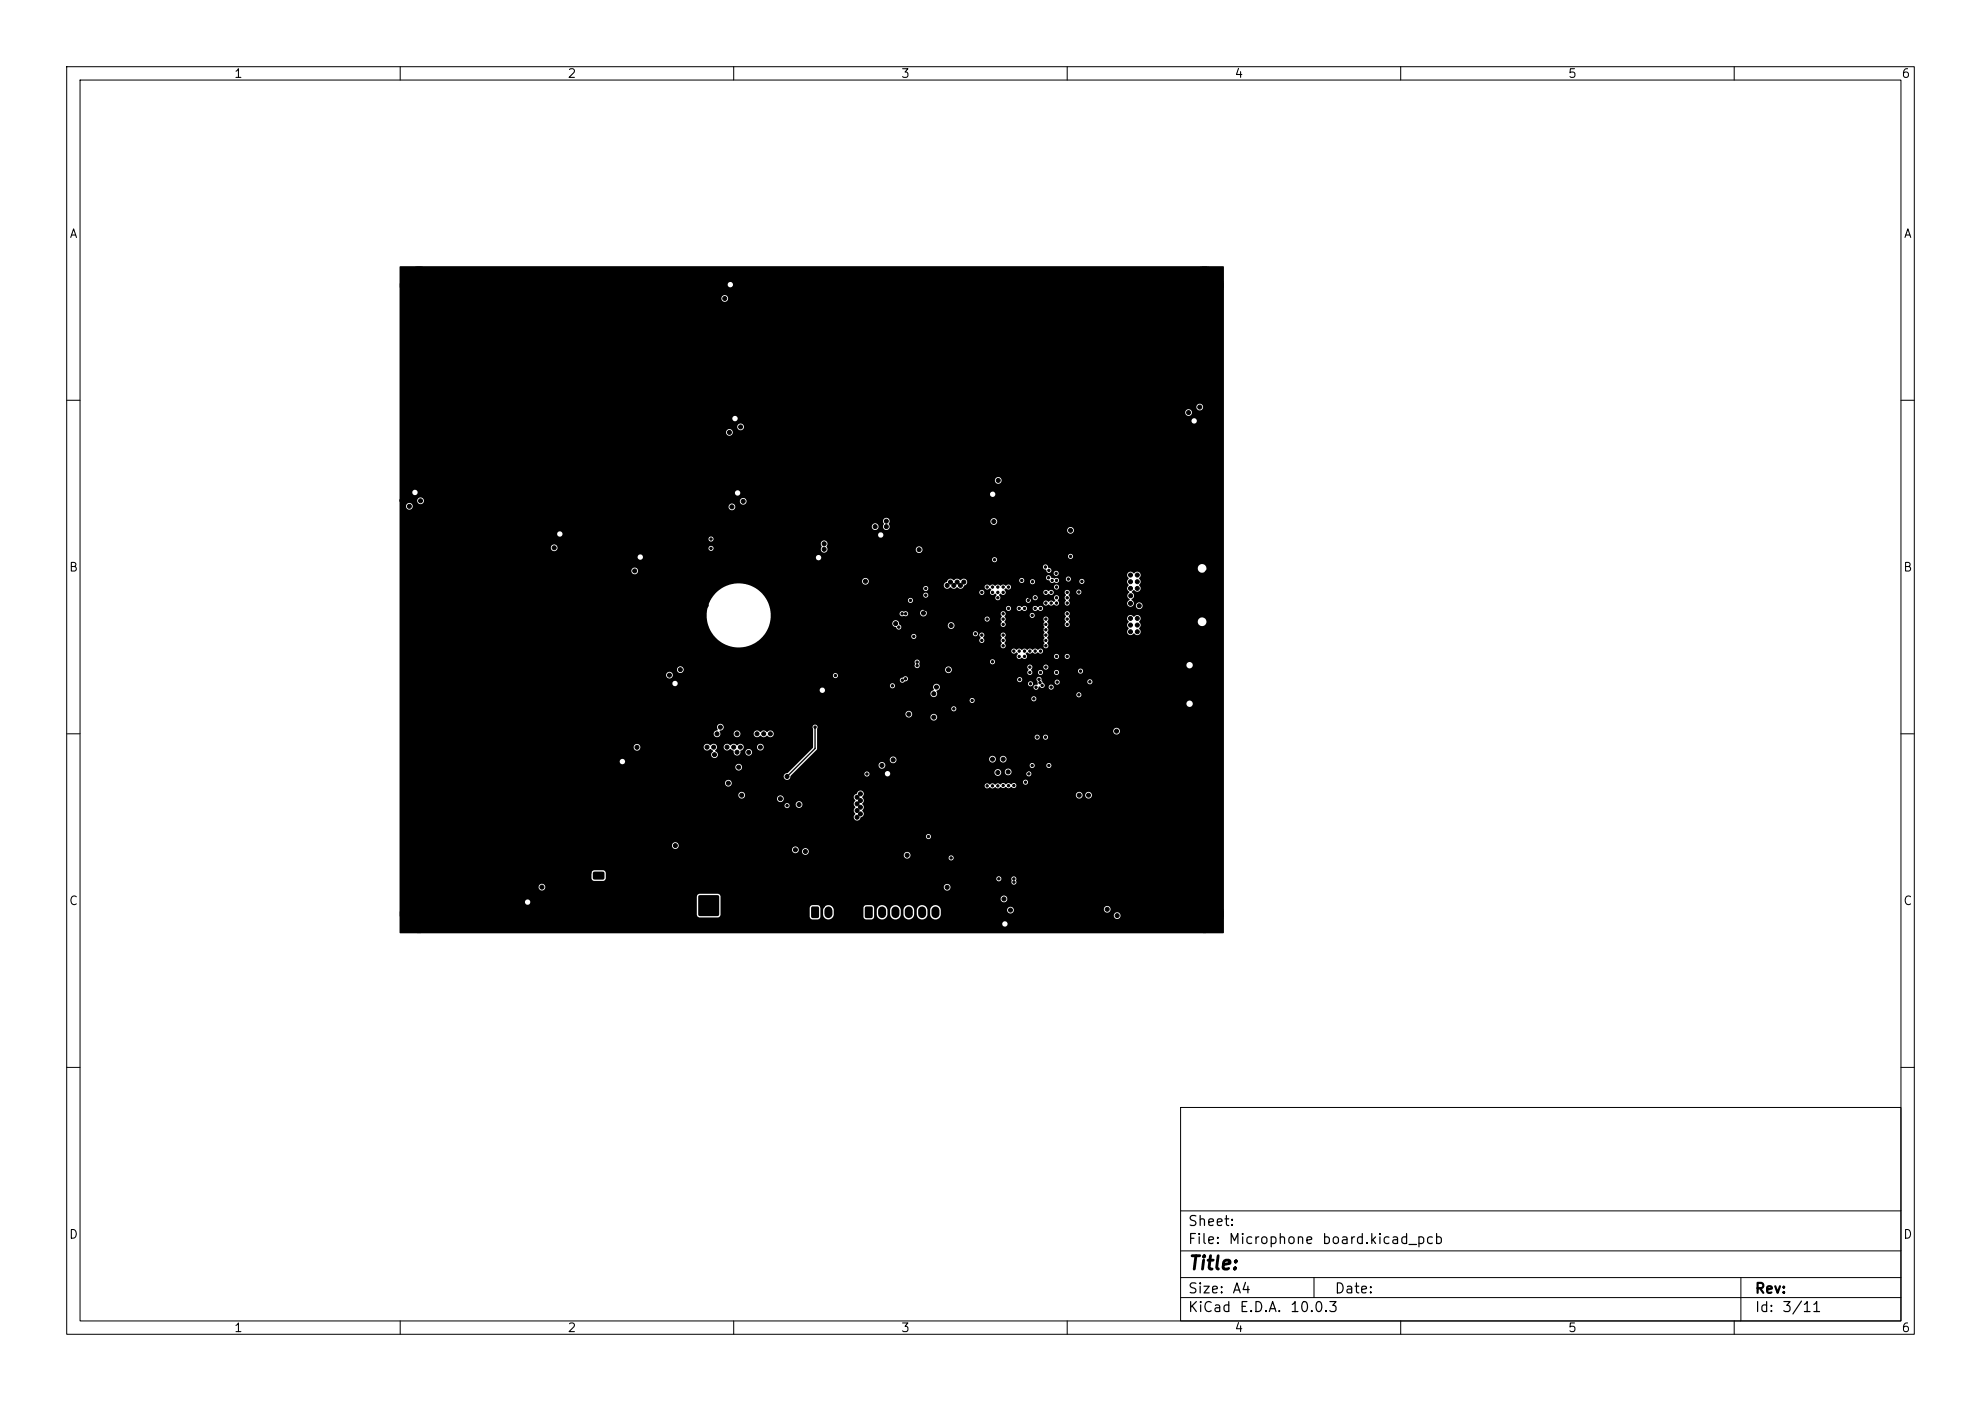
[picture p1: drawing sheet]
<svg xmlns="http://www.w3.org/2000/svg" width="297mm" height="210mm" viewBox="0 0 297 210" stroke-linecap="round" stroke-linejoin="round" font-family="sans-serif">
<defs><g id="words">
<text font-size="2" x="178" y="190.8">Title:</text>
<g font-size="1.5">
<text x="178" y="184.2">Sheet:</text>
<text x="178" y="186.9">File:</text>
<text x="184.1" y="186.9">Microphone</text>
<text x="198.1" y="186.9">board.kicad_pcb</text>
<text x="178" y="197.1">KiCad</text>
<text x="178" y="194.3">Size:</text>
<text x="184.7" y="194.3">A4</text>
<text x="185.7" y="197.1">E.D.A.</text>
<text x="193.3" y="197.1">10.0.3</text>
<text x="200" y="194.3">Date:</text>
<text x="263" y="194.3">Rev:</text>
<text x="263" y="197.1">Id:</text>
<text x="267.1" y="197.1">3/11</text>
</g>
<g font-size="1.3">
<text x="35" y="12">1</text>
<text x="85" y="12">2</text>
<text x="135" y="12">3</text>
<text x="185" y="12">4</text>
<text x="235" y="12">5</text>
<text x="285" y="12">6</text>
<text x="10.3" y="36">A</text>
<text x="285.4" y="36">A</text>
<text x="10.3" y="86">B</text>
<text x="285.3" y="86">B</text>
<text x="10.3" y="136">C</text>
<text x="285.3" y="136">C</text>
<text x="10.3" y="186">D</text>
<text x="285.3" y="186">D</text>
<text x="35" y="200">1</text>
<text x="85" y="200">2</text>
<text x="135" y="200">3</text>
<text x="185" y="200">4</text>
<text x="235" y="200">5</text>
<text x="285" y="200">6</text>
</g>
</g></defs>
<g fill="none" stroke="#000" stroke-width=".15">
<path d="M10 10h277v190h-277zM12 12h273v186h-273zM60 10v2M110 10v2M160 10v2M210 10v2M260 10v2M10 60h2M285 60h2M10 110h2M285 110h2M10 160h2"/>
<path d="M177 166h108v32h-108zM285 160h2M60 198v2M110 198v2M160 198v2M177 194.5h108M177 191.5h108M177 187.5h108M177 181.5h108M197 191.5v3M210 198v2M260 198v2"/>
<path d="M261 191.5v6.5"/>
</g>
<g fill="#000" stroke="#000" stroke-width=".15">
<circle cx="60.8" cy="50.8" r=".3"/>
<circle cx="60.8" cy="55.8" r=".3"/>
<circle cx="60.8" cy="45.8" r=".3"/>
<circle cx="62" cy="48.3" r=".3"/>
<circle cx="62" cy="53.3" r=".3"/>
<circle cx="62" cy="58.3" r=".3"/>
<circle cx="62.8" cy="42.8" r="2.8"/>
<circle cx="63.3" cy="55.8" r=".3"/>
<circle cx="63.3" cy="50.8" r=".3"/>
<circle cx="63.3" cy="45.8" r=".3"/>
<circle cx="64.6" cy="58.3" r=".3"/>
<circle cx="64.6" cy="48.3" r=".3"/>
<circle cx="64.6" cy="53.3" r=".3"/>
<circle cx="65.8" cy="50.8" r=".3"/>
<circle cx="65.8" cy="55.8" r=".3"/>
<circle cx="65.8" cy="45.8" r=".3"/>
<circle cx="65.8" cy="40.8" r=".3"/>
<circle cx="67" cy="53.3" r=".3"/>
<circle cx="67" cy="48.3" r=".3"/>
<circle cx="67" cy="58.3" r=".3"/>
<circle cx="67" cy="43.3" r=".3"/>
<circle cx="68.3" cy="55.8" r=".3"/>
<circle cx="68.3" cy="50.8" r=".3"/>
<circle cx="68.3" cy="45.8" r=".3"/>
<circle cx="68.3" cy="40.8" r=".3"/>
<circle cx="69.6" cy="48.3" r=".3"/>
<circle cx="69.6" cy="53.3" r=".3"/>
<circle cx="69.6" cy="58.3" r=".3"/>
<circle cx="69.6" cy="43.3" r=".3"/>
<circle cx="70.8" cy="50.8" r=".3"/>
<circle cx="70.8" cy="55.8" r=".3"/>
<circle cx="70.8" cy="45.8" r=".3"/>
<circle cx="70.8" cy="40.8" r=".3"/>
<circle cx="72" cy="48.3" r=".3"/>
<circle cx="72" cy="58.3" r=".3"/>
<circle cx="72" cy="53.3" r=".3"/>
<circle cx="72" cy="43.3" r=".3"/>
<circle cx="73.3" cy="55.8" r=".3"/>
<circle cx="73.3" cy="50.8" r=".3"/>
<circle cx="73.3" cy="45.8" r=".3"/>
<circle cx="73.3" cy="40.8" r=".3"/>
<circle cx="74.6" cy="53.3" r=".3"/>
<circle cx="74.6" cy="48.3" r=".3"/>
<circle cx="74.6" cy="58.3" r=".3"/>
<circle cx="74.6" cy="43.3" r=".3"/>
<circle cx="75.8" cy="55.8" r=".3"/>
<circle cx="75.8" cy="45.8" r=".3"/>
<circle cx="75.8" cy="50.8" r=".3"/>
<circle cx="75.8" cy="40.8" r=".3"/>
<circle cx="77" cy="53.3" r=".3"/>
<circle cx="77" cy="58.3" r=".3"/>
<circle cx="77" cy="48.3" r=".3"/>
<circle cx="77" cy="43.3" r=".3"/>
<circle cx="78.3" cy="45.8" r=".3"/>
<circle cx="78.3" cy="50.8" r=".3"/>
<circle cx="78.3" cy="55.8" r=".3"/>
<circle cx="78.3" cy="40.8" r=".3"/>
<circle cx="79.6" cy="48.3" r=".3"/>
<circle cx="79.6" cy="58.3" r=".3"/>
<circle cx="79.6" cy="53.3" r=".3"/>
<circle cx="79.6" cy="43.3" r=".3"/>
<circle cx="80.8" cy="50.8" r=".3"/>
<circle cx="80.8" cy="45.8" r=".3"/>
<circle cx="80.8" cy="55.8" r=".3"/>
<circle cx="80.8" cy="40.8" r=".3"/>
<circle cx="82" cy="53.3" r=".3"/>
<circle cx="82" cy="58.3" r=".3"/>
<circle cx="82" cy="48.3" r=".3"/>
<circle cx="82" cy="43.3" r=".3"/>
<circle cx="83.3" cy="55.8" r=".3"/>
<circle cx="83.3" cy="45.8" r=".3"/>
<circle cx="83.3" cy="50.8" r=".3"/>
<circle cx="83.3" cy="40.8" r=".3"/>
<circle cx="84.6" cy="53.3" r=".3"/>
<circle cx="84.6" cy="48.3" r=".3"/>
<circle cx="84.6" cy="58.3" r=".3"/>
<circle cx="84.6" cy="43.3" r=".3"/>
<circle cx="85.8" cy="45.8" r=".3"/>
<circle cx="85.8" cy="55.8" r=".3"/>
<circle cx="85.8" cy="50.8" r=".3"/>
<circle cx="85.8" cy="40.8" r=".3"/>
<circle cx="87" cy="53.3" r=".3"/>
<circle cx="87" cy="48.3" r=".3"/>
<circle cx="87" cy="58.3" r=".3"/>
<circle cx="87" cy="43.3" r=".3"/>
<circle cx="88.3" cy="55.8" r=".3"/>
<circle cx="88.3" cy="45.8" r=".3"/>
<circle cx="88.3" cy="50.8" r=".3"/>
<circle cx="88.3" cy="40.8" r=".3"/>
<circle cx="89.6" cy="58.3" r=".3"/>
<circle cx="89.6" cy="53.3" r=".3"/>
<circle cx="89.6" cy="48.3" r=".3"/>
<circle cx="89.6" cy="43.3" r=".3"/>
<circle cx="90.8" cy="45.8" r=".3"/>
<circle cx="90.8" cy="50.8" r=".3"/>
<circle cx="90.8" cy="55.8" r=".3"/>
<circle cx="90.8" cy="40.8" r=".3"/>
<circle cx="92" cy="48.3" r=".3"/>
<circle cx="92" cy="58.3" r=".3"/>
<circle cx="92" cy="53.3" r=".3"/>
<circle cx="92" cy="43.3" r=".3"/>
<circle cx="93.3" cy="45.8" r=".3"/>
<circle cx="93.3" cy="55.8" r=".3"/>
<circle cx="93.3" cy="50.8" r=".3"/>
<circle cx="93.3" cy="40.8" r=".3"/>
<circle cx="94.6" cy="58.3" r=".3"/>
<circle cx="94.6" cy="53.3" r=".3"/>
<circle cx="94.6" cy="48.3" r=".3"/>
<circle cx="94.6" cy="43.3" r=".3"/>
<circle cx="95.8" cy="50.8" r=".3"/>
<circle cx="95.8" cy="45.8" r=".3"/>
<circle cx="95.8" cy="55.8" r=".3"/>
<circle cx="95.8" cy="40.8" r=".3"/>
<circle cx="97.1" cy="48.3" r=".3"/>
<circle cx="97.1" cy="53.3" r=".3"/>
<circle cx="97.1" cy="58.3" r=".3"/>
<circle cx="97.1" cy="43.3" r=".3"/>
<circle cx="98.3" cy="45.8" r=".3"/>
<circle cx="98.3" cy="50.8" r=".3"/>
<circle cx="98.3" cy="55.8" r=".3"/>
<circle cx="98.3" cy="40.8" r=".3"/>
<circle cx="99.6" cy="48.3" r=".3"/>
<circle cx="99.6" cy="58.3" r=".3"/>
<circle cx="99.6" cy="53.3" r=".3"/>
<circle cx="99.6" cy="43.3" r=".3"/>
<circle cx="100.8" cy="50.8" r=".3"/>
<circle cx="100.8" cy="55.8" r=".3"/>
<circle cx="100.8" cy="45.8" r=".3"/>
<circle cx="100.8" cy="40.8" r=".3"/>
<circle cx="102.1" cy="48.3" r=".3"/>
<circle cx="102.1" cy="58.3" r=".3"/>
<circle cx="102.1" cy="53.3" r=".3"/>
<circle cx="102.1" cy="43.3" r=".3"/>
<circle cx="103.3" cy="55.8" r=".3"/>
<circle cx="103.3" cy="50.8" r=".3"/>
<circle cx="103.3" cy="45.8" r=".3"/>
<circle cx="103.3" cy="40.8" r=".3"/>
<circle cx="104.6" cy="58.3" r=".3"/>
<circle cx="104.6" cy="53.3" r=".3"/>
<circle cx="104.6" cy="48.3" r=".3"/>
<circle cx="104.6" cy="43.3" r=".3"/>
<circle cx="105.8" cy="45.8" r=".3"/>
<circle cx="105.8" cy="55.8" r=".3"/>
<circle cx="105.8" cy="50.8" r=".3"/>
<circle cx="105.8" cy="40.8" r=".3"/>
<circle cx="107.1" cy="53.3" r=".3"/>
<circle cx="107.1" cy="48.3" r=".3"/>
<circle cx="107.1" cy="58.3" r=".3"/>
<circle cx="107.1" cy="43.3" r=".3"/>
<circle cx="107.5" cy="43.8" r=".3"/>
<circle cx="108.3" cy="40.8" r=".3"/>
<circle cx="108.7" cy="44.7" r=".3"/>
<circle cx="110.3" cy="43.9" r=".3"/>
<circle cx="110.8" cy="55.8" r=".3"/>
<circle cx="110.8" cy="50.8" r=".3"/>
<circle cx="110.8" cy="40.8" r=".3"/>
<circle cx="112.1" cy="58.3" r=".3"/>
<circle cx="112.1" cy="48.3" r=".3"/>
<circle cx="112.1" cy="53.3" r=".3"/>
<circle cx="112.1" cy="43.3" r=".3"/>
<circle cx="113.3" cy="50.8" r=".3"/>
<circle cx="113.3" cy="55.8" r=".3"/>
<circle cx="113.3" cy="45.8" r=".3"/>
<circle cx="113.3" cy="40.8" r=".3"/>
<circle cx="114.5" cy="43.3" r=".3"/>
<circle cx="115.8" cy="50.8" r=".3"/>
<circle cx="115.8" cy="45.8" r=".3"/>
<circle cx="115.8" cy="55.8" r=".3"/>
<circle cx="115.8" cy="40.8" r=".3"/>
<circle cx="117.1" cy="53.3" r=".3"/>
<circle cx="117.1" cy="48.3" r=".3"/>
<circle cx="117.1" cy="58.3" r=".3"/>
<circle cx="117.1" cy="43.3" r=".3"/>
<circle cx="118.3" cy="55.8" r=".3"/>
<circle cx="118.3" cy="50.8" r=".3"/>
<circle cx="118.3" cy="45.8" r=".3"/>
<circle cx="118.3" cy="40.8" r=".3"/>
<circle cx="119.5" cy="48.3" r=".3"/>
<circle cx="119.5" cy="58.3" r=".3"/>
<circle cx="119.5" cy="53.3" r=".3"/>
<circle cx="119.5" cy="43.3" r=".3"/>
<circle cx="120.8" cy="50.8" r=".3"/>
<circle cx="120.8" cy="55.8" r=".3"/>
<circle cx="120.8" cy="45.8" r=".3"/>
<circle cx="120.8" cy="40.8" r=".3"/>
<circle cx="122.1" cy="48.3" r=".3"/>
<circle cx="122.1" cy="53.3" r=".3"/>
<circle cx="122.1" cy="58.3" r=".3"/>
<circle cx="122.1" cy="43.3" r=".3"/>
<circle cx="123.3" cy="45.8" r=".3"/>
<circle cx="123.3" cy="55.8" r=".3"/>
<circle cx="123.3" cy="50.8" r=".3"/>
<circle cx="123.3" cy="40.8" r=".3"/>
<circle cx="124.5" cy="53.3" r=".3"/>
<circle cx="124.5" cy="48.3" r=".3"/>
<circle cx="124.5" cy="58.3" r=".3"/>
<circle cx="124.5" cy="43.3" r=".3"/>
<circle cx="125.8" cy="50.8" r=".3"/>
<circle cx="125.8" cy="45.8" r=".3"/>
<circle cx="125.8" cy="55.8" r=".3"/>
<circle cx="125.8" cy="40.8" r=".3"/>
<circle cx="127.1" cy="48.3" r=".3"/>
<circle cx="127.1" cy="53.3" r=".3"/>
<circle cx="127.1" cy="58.3" r=".3"/>
<circle cx="127.1" cy="43.3" r=".3"/>
<circle cx="128.3" cy="45.8" r=".3"/>
<circle cx="128.3" cy="50.8" r=".3"/>
<circle cx="128.3" cy="55.8" r=".3"/>
<circle cx="128.3" cy="40.8" r=".3"/>
<circle cx="129.5" cy="53.3" r=".3"/>
<circle cx="129.5" cy="48.3" r=".3"/>
<circle cx="129.5" cy="58.3" r=".3"/>
<circle cx="129.5" cy="43.3" r=".3"/>
<circle cx="130.8" cy="50.8" r=".3"/>
<circle cx="130.8" cy="45.8" r=".3"/>
<circle cx="130.8" cy="55.8" r=".3"/>
<circle cx="130.8" cy="40.8" r=".3"/>
<circle cx="132.1" cy="48.3" r=".3"/>
<circle cx="132.1" cy="58.3" r=".3"/>
<circle cx="132.1" cy="53.3" r=".3"/>
<circle cx="132.1" cy="43.3" r=".3"/>
<circle cx="133.3" cy="50.8" r=".3"/>
<circle cx="133.3" cy="45.8" r=".3"/>
<circle cx="133.3" cy="55.8" r=".3"/>
<circle cx="133.3" cy="40.8" r=".3"/>
<circle cx="134.5" cy="53.3" r=".3"/>
<circle cx="134.5" cy="48.3" r=".3"/>
<circle cx="134.5" cy="58.3" r=".3"/>
<circle cx="134.5" cy="43.3" r=".3"/>
<circle cx="135.8" cy="50.8" r=".3"/>
<circle cx="135.8" cy="45.8" r=".3"/>
<circle cx="135.8" cy="55.8" r=".3"/>
<circle cx="135.8" cy="40.8" r=".3"/>
<circle cx="137.1" cy="58.3" r=".3"/>
<circle cx="137.1" cy="53.3" r=".3"/>
<circle cx="137.1" cy="48.3" r=".3"/>
<circle cx="137.1" cy="43.3" r=".3"/>
<circle cx="138.3" cy="50.8" r=".3"/>
<circle cx="138.3" cy="55.8" r=".3"/>
<circle cx="138.3" cy="45.8" r=".3"/>
<circle cx="138.3" cy="40.8" r=".3"/>
<circle cx="139.5" cy="58.3" r=".3"/>
<circle cx="139.5" cy="53.3" r=".3"/>
<circle cx="139.5" cy="48.3" r=".3"/>
<circle cx="139.5" cy="43.3" r=".3"/>
<circle cx="140.8" cy="50.8" r=".3"/>
<circle cx="140.8" cy="45.8" r=".3"/>
<circle cx="140.8" cy="55.8" r=".3"/>
<circle cx="140.8" cy="40.8" r=".3"/>
<circle cx="142.1" cy="58.3" r=".3"/>
<circle cx="142.1" cy="53.3" r=".3"/>
<circle cx="142.1" cy="48.3" r=".3"/>
<circle cx="142.1" cy="43.3" r=".3"/>
<circle cx="143.3" cy="55.8" r=".3"/>
<circle cx="143.3" cy="45.8" r=".3"/>
<circle cx="143.3" cy="50.8" r=".3"/>
<circle cx="143.3" cy="40.8" r=".3"/>
<circle cx="144.5" cy="53.3" r=".3"/>
<circle cx="144.5" cy="48.3" r=".3"/>
<circle cx="144.5" cy="58.3" r=".3"/>
<circle cx="144.5" cy="43.3" r=".3"/>
<circle cx="145.8" cy="50.8" r=".3"/>
<circle cx="145.8" cy="55.8" r=".3"/>
<circle cx="145.8" cy="45.8" r=".3"/>
<circle cx="145.8" cy="40.8" r=".3"/>
<circle cx="147.1" cy="58.3" r=".3"/>
<circle cx="147.1" cy="48.3" r=".3"/>
<circle cx="147.1" cy="53.3" r=".3"/>
<circle cx="147.1" cy="43.3" r=".3"/>
<circle cx="148.3" cy="50.8" r=".3"/>
<circle cx="148.3" cy="55.8" r=".3"/>
<circle cx="148.3" cy="45.8" r=".3"/>
<circle cx="148.3" cy="40.8" r=".3"/>
<circle cx="149.5" cy="58.3" r=".3"/>
<circle cx="149.5" cy="48.3" r=".3"/>
<circle cx="149.5" cy="53.3" r=".3"/>
<circle cx="149.5" cy="43.3" r=".3"/>
<circle cx="150.8" cy="55.8" r=".3"/>
<circle cx="150.8" cy="45.8" r=".3"/>
<circle cx="150.8" cy="50.8" r=".3"/>
<circle cx="150.8" cy="40.8" r=".3"/>
<circle cx="152.1" cy="58.3" r=".3"/>
<circle cx="152.1" cy="48.3" r=".3"/>
<circle cx="152.1" cy="53.3" r=".3"/>
<circle cx="152.1" cy="43.3" r=".3"/>
<circle cx="153.3" cy="45.8" r=".3"/>
<circle cx="153.3" cy="50.8" r=".3"/>
<circle cx="153.3" cy="55.8" r=".3"/>
<circle cx="153.3" cy="40.8" r=".3"/>
<circle cx="154.5" cy="48.3" r=".3"/>
<circle cx="154.5" cy="58.3" r=".3"/>
<circle cx="154.5" cy="53.3" r=".3"/>
<circle cx="154.5" cy="43.3" r=".3"/>
<circle cx="155.8" cy="45.8" r=".3"/>
<circle cx="155.8" cy="50.8" r=".3"/>
<circle cx="155.8" cy="55.8" r=".3"/>
<circle cx="155.8" cy="40.8" r=".3"/>
<circle cx="157.1" cy="53.3" r=".3"/>
<circle cx="157.1" cy="58.3" r=".3"/>
<circle cx="157.1" cy="48.3" r=".3"/>
<circle cx="157.1" cy="43.3" r=".3"/>
<circle cx="158.3" cy="55.8" r=".3"/>
<circle cx="158.3" cy="45.8" r=".3"/>
<circle cx="158.3" cy="50.8" r=".3"/>
<circle cx="158.3" cy="40.8" r=".3"/>
<circle cx="159.6" cy="58.3" r=".3"/>
<circle cx="159.6" cy="48.3" r=".3"/>
<circle cx="159.6" cy="53.3" r=".3"/>
<circle cx="159.6" cy="43.3" r=".3"/>
<circle cx="160.8" cy="45.8" r=".3"/>
<circle cx="160.8" cy="55.8" r=".3"/>
<circle cx="160.8" cy="50.8" r=".3"/>
<circle cx="160.8" cy="40.8" r=".3"/>
<circle cx="162.1" cy="48.3" r=".3"/>
<circle cx="162.1" cy="58.3" r=".3"/>
<circle cx="162.1" cy="53.3" r=".3"/>
<circle cx="162.1" cy="43.3" r=".3"/>
<circle cx="163.3" cy="50.8" r=".3"/>
<circle cx="163.3" cy="45.8" r=".3"/>
<circle cx="163.3" cy="55.8" r=".3"/>
<circle cx="163.3" cy="40.8" r=".3"/>
<circle cx="164.6" cy="58.3" r=".3"/>
<circle cx="164.6" cy="48.3" r=".3"/>
<circle cx="164.6" cy="53.3" r=".3"/>
<circle cx="164.6" cy="43.3" r=".3"/>
<circle cx="165.8" cy="50.8" r=".3"/>
<circle cx="165.8" cy="55.8" r=".3"/>
<circle cx="165.8" cy="45.8" r=".3"/>
<circle cx="165.8" cy="40.8" r=".3"/>
<circle cx="167.1" cy="53.3" r=".3"/>
<circle cx="167.1" cy="58.3" r=".3"/>
<circle cx="167.1" cy="48.3" r=".3"/>
<circle cx="167.1" cy="43.3" r=".3"/>
<circle cx="168.3" cy="45.8" r=".3"/>
<circle cx="168.3" cy="50.8" r=".3"/>
<circle cx="168.3" cy="55.8" r=".3"/>
<circle cx="168.3" cy="40.8" r=".3"/>
<circle cx="169.6" cy="48.3" r=".3"/>
<circle cx="169.6" cy="58.3" r=".3"/>
<circle cx="169.6" cy="53.3" r=".3"/>
<circle cx="169.6" cy="43.3" r=".3"/>
<circle cx="170.8" cy="50.8" r=".3"/>
<circle cx="170.8" cy="45.8" r=".3"/>
<circle cx="170.8" cy="55.8" r=".3"/>
<circle cx="170.8" cy="40.8" r=".3"/>
<circle cx="172" cy="48.3" r=".3"/>
<circle cx="172" cy="58.3" r=".3"/>
<circle cx="172" cy="53.3" r=".3"/>
<circle cx="172" cy="43.3" r=".3"/>
<circle cx="173.3" cy="55.8" r=".3"/>
<circle cx="173.3" cy="45.8" r=".3"/>
<circle cx="173.3" cy="50.8" r=".3"/>
<circle cx="173.3" cy="40.8" r=".3"/>
<circle cx="174.6" cy="58.3" r=".3"/>
<circle cx="174.6" cy="48.3" r=".3"/>
<circle cx="174.6" cy="53.3" r=".3"/>
<circle cx="174.6" cy="43.3" r=".3"/>
<circle cx="175.8" cy="45.8" r=".3"/>
<circle cx="175.8" cy="50.8" r=".3"/>
<circle cx="175.8" cy="55.8" r=".3"/>
<circle cx="175.8" cy="40.8" r=".3"/>
<circle cx="177" cy="48.3" r=".3"/>
<circle cx="177" cy="58.3" r=".3"/>
<circle cx="177" cy="53.3" r=".3"/>
<circle cx="177" cy="43.3" r=".3"/>
<circle cx="178.3" cy="45.8" r=".3"/>
<circle cx="178.3" cy="50.8" r=".3"/>
<circle cx="178.3" cy="55.8" r=".3"/>
<circle cx="179.6" cy="53.3" r=".3"/>
<circle cx="179.6" cy="58.3" r=".3"/>
<circle cx="179.6" cy="48.3" r=".3"/>
<circle cx="180.6" cy="42.8" r="2.8"/>
<circle cx="180.8" cy="55.8" r=".3"/>
<circle cx="180.8" cy="45.8" r=".3"/>
<circle cx="180.8" cy="50.8" r=".3"/>
<circle cx="182" cy="53.3" r=".3"/>
<circle cx="182" cy="58.3" r=".3"/>
<circle cx="182" cy="48.3" r=".3"/>
<circle cx="60.3" cy="75" r=".3"/>
<circle cx="60.8" cy="70.8" r=".3"/>
<circle cx="60.8" cy="65.8" r=".3"/>
<circle cx="60.8" cy="60.8" r=".3"/>
<circle cx="61.4" cy="75.9" r=".3"/>
<circle cx="62" cy="78.3" r=".3"/>
<circle cx="62" cy="68.3" r=".3"/>
<circle cx="62" cy="63.3" r=".3"/>
<circle cx="63.1" cy="75.1" r=".3"/>
<circle cx="63.3" cy="70.8" r=".3"/>
<circle cx="63.3" cy="65.8" r=".3"/>
<circle cx="63.3" cy="60.8" r=".3"/>
<circle cx="64.6" cy="73.3" r=".3"/>
<circle cx="64.6" cy="68.3" r=".3"/>
<circle cx="64.6" cy="63.3" r=".3"/>
<circle cx="65.8" cy="60.8" r=".3"/>
<circle cx="65.8" cy="65.8" r=".3"/>
<circle cx="65.8" cy="70.8" r=".3"/>
<circle cx="67" cy="73.3" r=".3"/>
<circle cx="67" cy="78.3" r=".3"/>
<circle cx="67" cy="68.3" r=".3"/>
<circle cx="67" cy="63.3" r=".3"/>
<circle cx="68.3" cy="70.8" r=".3"/>
<circle cx="68.3" cy="65.8" r=".3"/>
<circle cx="68.3" cy="60.8" r=".3"/>
<circle cx="69.6" cy="73.3" r=".3"/>
<circle cx="69.6" cy="78.3" r=".3"/>
<circle cx="69.6" cy="68.3" r=".3"/>
<circle cx="69.6" cy="63.3" r=".3"/>
<circle cx="70.8" cy="65.8" r=".3"/>
<circle cx="70.8" cy="70.8" r=".3"/>
<circle cx="70.8" cy="60.8" r=".3"/>
<circle cx="72" cy="73.3" r=".3"/>
<circle cx="72" cy="68.3" r=".3"/>
<circle cx="72" cy="78.3" r=".3"/>
<circle cx="72" cy="63.3" r=".3"/>
<circle cx="73.3" cy="70.8" r=".3"/>
<circle cx="73.3" cy="65.8" r=".3"/>
<circle cx="73.3" cy="60.8" r=".3"/>
<circle cx="74.6" cy="73.3" r=".3"/>
<circle cx="74.6" cy="78.3" r=".3"/>
<circle cx="74.6" cy="68.3" r=".3"/>
<circle cx="74.6" cy="63.3" r=".3"/>
<circle cx="75.8" cy="70.8" r=".3"/>
<circle cx="75.8" cy="60.8" r=".3"/>
<circle cx="75.8" cy="65.8" r=".3"/>
<circle cx="77" cy="73.3" r=".3"/>
<circle cx="77" cy="68.3" r=".3"/>
<circle cx="77" cy="78.3" r=".3"/>
<circle cx="77" cy="63.3" r=".3"/>
<circle cx="78.3" cy="60.8" r=".3"/>
<circle cx="78.3" cy="70.8" r=".3"/>
<circle cx="78.3" cy="65.8" r=".3"/>
<circle cx="79.6" cy="73.3" r=".3"/>
<circle cx="79.6" cy="68.3" r=".3"/>
<circle cx="79.6" cy="78.3" r=".3"/>
<circle cx="79.6" cy="63.3" r=".3"/>
<circle cx="80.8" cy="70.8" r=".3"/>
<circle cx="80.8" cy="65.8" r=".3"/>
<circle cx="80.8" cy="60.8" r=".3"/>
<circle cx="82" cy="73.3" r=".3"/>
<circle cx="82" cy="78.3" r=".3"/>
<circle cx="82" cy="68.3" r=".3"/>
<circle cx="82" cy="63.3" r=".3"/>
<circle cx="83.3" cy="60.8" r=".3"/>
<circle cx="83.3" cy="70.8" r=".3"/>
<circle cx="83.3" cy="65.8" r=".3"/>
<circle cx="84.5" cy="68.3" r=".3"/>
<circle cx="84.5" cy="73.3" r=".3"/>
<circle cx="84.6" cy="63.3" r=".3"/>
<circle cx="85.8" cy="60.8" r=".3"/>
<circle cx="85.8" cy="70.8" r=".3"/>
<circle cx="85.8" cy="75.8" r=".3"/>
<circle cx="85.8" cy="65.8" r=".3"/>
<circle cx="87" cy="68.3" r=".3"/>
<circle cx="87" cy="78.3" r=".3"/>
<circle cx="87" cy="73.3" r=".3"/>
<circle cx="87" cy="63.3" r=".3"/>
<circle cx="88.3" cy="60.8" r=".3"/>
<circle cx="88.3" cy="75.8" r=".3"/>
<circle cx="88.3" cy="65.8" r=".3"/>
<circle cx="88.3" cy="70.8" r=".3"/>
<circle cx="89.5" cy="68.3" r=".3"/>
<circle cx="89.5" cy="78.3" r=".3"/>
<circle cx="89.5" cy="73.3" r=".3"/>
<circle cx="89.6" cy="63.3" r=".3"/>
<circle cx="90.8" cy="75.8" r=".3"/>
<circle cx="90.8" cy="65.8" r=".3"/>
<circle cx="90.8" cy="60.8" r=".3"/>
<circle cx="90.8" cy="70.8" r=".3"/>
<circle cx="92" cy="73.3" r=".3"/>
<circle cx="92" cy="68.3" r=".3"/>
<circle cx="92" cy="78.3" r=".3"/>
<circle cx="92" cy="63.3" r=".3"/>
<circle cx="93.3" cy="75.8" r=".3"/>
<circle cx="93.3" cy="65.8" r=".3"/>
<circle cx="93.3" cy="70.8" r=".3"/>
<circle cx="93.3" cy="60.8" r=".3"/>
<circle cx="94.5" cy="78.3" r=".3"/>
<circle cx="94.5" cy="73.3" r=".3"/>
<circle cx="94.5" cy="68.3" r=".3"/>
<circle cx="94.6" cy="63.3" r=".3"/>
<circle cx="95.8" cy="70.8" r=".3"/>
<circle cx="95.8" cy="75.8" r=".3"/>
<circle cx="95.8" cy="60.8" r=".3"/>
<circle cx="95.8" cy="65.8" r=".3"/>
<circle cx="97.1" cy="78.3" r=".3"/>
<circle cx="97.1" cy="73.3" r=".3"/>
<circle cx="97.1" cy="68.3" r=".3"/>
<circle cx="97.1" cy="63.3" r=".3"/>
<circle cx="98.3" cy="75.8" r=".3"/>
<circle cx="98.3" cy="65.8" r=".3"/>
<circle cx="98.3" cy="60.8" r=".3"/>
<circle cx="98.3" cy="70.8" r=".3"/>
<circle cx="99.5" cy="73.3" r=".3"/>
<circle cx="99.5" cy="68.3" r=".3"/>
<circle cx="99.5" cy="78.3" r=".3"/>
<circle cx="99.6" cy="63.3" r=".3"/>
<circle cx="100.8" cy="70.8" r=".3"/>
<circle cx="100.8" cy="65.8" r=".3"/>
<circle cx="100.8" cy="60.8" r=".3"/>
<circle cx="100.8" cy="75.8" r=".3"/>
<circle cx="102.1" cy="73.3" r=".3"/>
<circle cx="102.1" cy="68.3" r=".3"/>
<circle cx="102.1" cy="78.3" r=".3"/>
<circle cx="102.1" cy="63.3" r=".3"/>
<circle cx="103.3" cy="60.8" r=".3"/>
<circle cx="103.3" cy="65.8" r=".3"/>
<circle cx="103.3" cy="75.8" r=".3"/>
<circle cx="103.3" cy="70.8" r=".3"/>
<circle cx="104.5" cy="73.3" r=".3"/>
<circle cx="104.5" cy="68.3" r=".3"/>
<circle cx="104.5" cy="78.3" r=".3"/>
<circle cx="104.6" cy="63.3" r=".3"/>
<circle cx="105.8" cy="75.8" r=".3"/>
<circle cx="105.8" cy="70.8" r=".3"/>
<circle cx="105.8" cy="60.8" r=".3"/>
<circle cx="105.8" cy="65.8" r=".3"/>
<circle cx="107.1" cy="73.3" r=".3"/>
<circle cx="107.1" cy="68.3" r=".3"/>
<circle cx="107.1" cy="63.3" r=".3"/>
<circle cx="107.8" cy="74.8" r=".3"/>
<circle cx="108" cy="63.8" r=".3"/>
<circle cx="108.3" cy="70.8" r=".3"/>
<circle cx="109.4" cy="64.8" r=".3"/>
<circle cx="109.5" cy="78.3" r=".3"/>
<circle cx="109.7" cy="76" r=".3"/>
<circle cx="110.8" cy="70.8" r=".3"/>
<circle cx="110.8" cy="60.8" r=".3"/>
<circle cx="111" cy="64" r=".3"/>
<circle cx="111.4" cy="75.1" r=".3"/>
<circle cx="112.1" cy="73.3" r=".3"/>
<circle cx="112.1" cy="78.3" r=".3"/>
<circle cx="112.1" cy="63.3" r=".3"/>
<circle cx="113.3" cy="60.8" r=".3"/>
<circle cx="113.3" cy="70.8" r=".3"/>
<circle cx="114.5" cy="73.3" r=".3"/>
<circle cx="114.5" cy="78.3" r=".3"/>
<circle cx="114.5" cy="68.3" r=".3"/>
<circle cx="115.8" cy="60.8" r=".3"/>
<circle cx="115.8" cy="65.8" r=".3"/>
<circle cx="117.1" cy="73.3" r=".3"/>
<circle cx="117.1" cy="78.3" r=".3"/>
<circle cx="117.1" cy="63.3" r=".3"/>
<circle cx="118.3" cy="60.8" r=".3"/>
<circle cx="118.3" cy="65.8" r=".3"/>
<circle cx="119.5" cy="78.3" r=".3"/>
<circle cx="119.5" cy="73.3" r=".3"/>
<circle cx="119.5" cy="68.3" r=".3"/>
<circle cx="119.5" cy="63.3" r=".3"/>
<circle cx="120.8" cy="65.8" r=".3"/>
<circle cx="120.8" cy="70.8" r=".3"/>
<circle cx="120.8" cy="60.8" r=".3"/>
<circle cx="120.8" cy="75.8" r=".3"/>
<circle cx="122.1" cy="73.3" r=".3"/>
<circle cx="122.1" cy="68.3" r=".3"/>
<circle cx="122.1" cy="78.3" r=".3"/>
<circle cx="122.1" cy="63.3" r=".3"/>
<circle cx="123.3" cy="70.8" r=".3"/>
<circle cx="123.3" cy="65.8" r=".3"/>
<circle cx="123.3" cy="75.8" r=".3"/>
<circle cx="123.3" cy="60.8" r=".3"/>
<circle cx="124.5" cy="73.3" r=".3"/>
<circle cx="124.5" cy="68.3" r=".3"/>
<circle cx="124.5" cy="78.3" r=".3"/>
<circle cx="124.5" cy="63.3" r=".3"/>
<circle cx="125.8" cy="75.8" r=".3"/>
<circle cx="125.8" cy="70.8" r=".3"/>
<circle cx="125.8" cy="65.8" r=".3"/>
<circle cx="125.8" cy="60.8" r=".3"/>
<circle cx="127.1" cy="73.3" r=".3"/>
<circle cx="127.1" cy="68.3" r=".3"/>
<circle cx="127.1" cy="78.3" r=".3"/>
<circle cx="127.1" cy="63.3" r=".3"/>
<circle cx="128.3" cy="60.8" r=".3"/>
<circle cx="128.3" cy="75.8" r=".3"/>
<circle cx="128.3" cy="70.8" r=".3"/>
<circle cx="128.3" cy="65.8" r=".3"/>
<circle cx="129.5" cy="73.3" r=".3"/>
<circle cx="129.5" cy="68.3" r=".3"/>
<circle cx="129.5" cy="63.3" r=".3"/>
<circle cx="130.8" cy="70.8" r=".3"/>
<circle cx="130.8" cy="65.8" r=".3"/>
<circle cx="130.8" cy="75.8" r=".3"/>
<circle cx="130.8" cy="60.8" r=".3"/>
<circle cx="131.2" cy="78.9" r=".3"/>
<circle cx="132.1" cy="73.3" r=".3"/>
<circle cx="132.1" cy="68.3" r=".3"/>
<circle cx="132.1" cy="63.3" r=".3"/>
<circle cx="132.9" cy="78.9" r=".3"/>
<circle cx="132.9" cy="78.1" r=".3"/>
<circle cx="133.3" cy="70.8" r=".3"/>
<circle cx="133.3" cy="60.8" r=".3"/>
<circle cx="133.3" cy="65.8" r=".3"/>
<circle cx="134" cy="79" r=".3"/>
<circle cx="134.5" cy="68.3" r=".3"/>
<circle cx="134.5" cy="63.3" r=".3"/>
<circle cx="135.8" cy="60.8" r=".3"/>
<circle cx="135.8" cy="75.8" r=".3"/>
<circle cx="135.8" cy="70.8" r=".3"/>
<circle cx="135.8" cy="65.8" r=".3"/>
<circle cx="137.1" cy="73.3" r=".3"/>
<circle cx="137.1" cy="68.3" r=".3"/>
<circle cx="137.1" cy="78.3" r=".3"/>
<circle cx="137.1" cy="63.3" r=".3"/>
<circle cx="138.3" cy="75.8" r=".3"/>
<circle cx="138.3" cy="60.8" r=".3"/>
<circle cx="138.3" cy="65.8" r=".3"/>
<circle cx="139.5" cy="73.3" r=".3"/>
<circle cx="139.5" cy="68.3" r=".3"/>
<circle cx="139.5" cy="63.3" r=".3"/>
<circle cx="140.8" cy="65.8" r=".3"/>
<circle cx="140.8" cy="60.8" r=".3"/>
<circle cx="142.1" cy="68.3" r=".3"/>
<circle cx="142.1" cy="73.3" r=".3"/>
<circle cx="142.1" cy="78.3" r=".3"/>
<circle cx="142.1" cy="63.3" r=".3"/>
<circle cx="143.3" cy="65.8" r=".3"/>
<circle cx="143.3" cy="60.8" r=".3"/>
<circle cx="144.5" cy="78.3" r=".3"/>
<circle cx="144.5" cy="68.3" r=".3"/>
<circle cx="144.5" cy="63.3" r=".3"/>
<circle cx="145.8" cy="65.8" r=".3"/>
<circle cx="145.8" cy="60.8" r=".3"/>
<circle cx="147" cy="68.3" r=".3"/>
<circle cx="147" cy="78.3" r=".3"/>
<circle cx="147.1" cy="63.3" r=".3"/>
<circle cx="148" cy="72.8" r=".3"/>
<circle cx="148.3" cy="65.8" r=".3"/>
<circle cx="148.3" cy="60.8" r=".3"/>
<circle cx="149" cy="78.2" r=".3"/>
<circle cx="149.5" cy="68.3" r=".3"/>
<circle cx="149.5" cy="63.3" r=".3"/>
<circle cx="149.7" cy="72" r=".3"/>
<circle cx="150.8" cy="60.8" r=".3"/>
<circle cx="150.8" cy="65.8" r=".3"/>
<circle cx="151" cy="73" r=".3"/>
<circle cx="152.1" cy="63.3" r=".3"/>
<circle cx="152.5" cy="78.2" r=".3"/>
<circle cx="153.3" cy="70.8" r=".3"/>
<circle cx="153.3" cy="60.8" r=".3"/>
<circle cx="153.3" cy="75.8" r=".3"/>
<circle cx="154.5" cy="73.3" r=".3"/>
<circle cx="154.5" cy="68.3" r=".3"/>
<circle cx="154.5" cy="78.3" r=".3"/>
<circle cx="154.5" cy="63.3" r=".3"/>
<circle cx="155.4" cy="79.5" r=".3"/>
<circle cx="155.8" cy="60.8" r=".3"/>
<circle cx="155.8" cy="75.8" r=".3"/>
<circle cx="157" cy="73.3" r=".3"/>
<circle cx="158" cy="79.5" r=".3"/>
<circle cx="158.3" cy="70.8" r=".3"/>
<circle cx="158.3" cy="65.8" r=".3"/>
<circle cx="158.3" cy="75.8" r=".3"/>
<circle cx="159.2" cy="79.5" r=".3"/>
<circle cx="159.6" cy="73.3" r=".3"/>
<circle cx="159.6" cy="68.3" r=".3"/>
<circle cx="159.6" cy="63.3" r=".3"/>
<circle cx="160.5" cy="79.5" r=".3"/>
<circle cx="160.8" cy="70.8" r=".3"/>
<circle cx="160.8" cy="75.8" r=".3"/>
<circle cx="162" cy="73.3" r=".3"/>
<circle cx="162" cy="68.3" r=".3"/>
<circle cx="162" cy="78.3" r=".3"/>
<circle cx="163.3" cy="75.8" r=".3"/>
<circle cx="163.3" cy="70.8" r=".3"/>
<circle cx="163.3" cy="65.8" r=".3"/>
<circle cx="164.6" cy="78.3" r=".3"/>
<circle cx="164.6" cy="73.3" r=".3"/>
<circle cx="164.6" cy="68.3" r=".3"/>
<circle cx="164.6" cy="63.3" r=".3"/>
<circle cx="165.8" cy="75.8" r=".3"/>
<circle cx="165.8" cy="70.8" r=".3"/>
<circle cx="165.8" cy="65.8" r=".3"/>
<circle cx="167" cy="78.3" r=".3"/>
<circle cx="167" cy="68.3" r=".3"/>
<circle cx="167" cy="73.3" r=".3"/>
<circle cx="167.1" cy="63.3" r=".3"/>
<circle cx="168.3" cy="65.8" r=".3"/>
<circle cx="168.3" cy="75.8" r=".3"/>
<circle cx="168.3" cy="70.8" r=".3"/>
<circle cx="169.6" cy="73.3" r=".3"/>
<circle cx="169.6" cy="68.3" r=".3"/>
<circle cx="169.6" cy="78.3" r=".3"/>
<circle cx="169.6" cy="63.3" r=".3"/>
<circle cx="170.8" cy="70.8" r=".3"/>
<circle cx="170.8" cy="75.8" r=".3"/>
<circle cx="170.8" cy="65.8" r=".3"/>
<circle cx="172" cy="78.3" r=".3"/>
<circle cx="172" cy="73.3" r=".3"/>
<circle cx="172" cy="68.3" r=".3"/>
<circle cx="172" cy="63.3" r=".3"/>
<circle cx="173.3" cy="65.8" r=".3"/>
<circle cx="173.3" cy="70.8" r=".3"/>
<circle cx="173.3" cy="75.8" r=".3"/>
<circle cx="174.6" cy="73.3" r=".3"/>
<circle cx="174.6" cy="68.3" r=".3"/>
<circle cx="174.6" cy="78.3" r=".3"/>
<circle cx="174.6" cy="63.3" r=".3"/>
<circle cx="175.8" cy="65.8" r=".3"/>
<circle cx="175.8" cy="75.8" r=".3"/>
<circle cx="175.8" cy="70.8" r=".3"/>
<circle cx="177" cy="78.3" r=".3"/>
<circle cx="177" cy="68.3" r=".3"/>
<circle cx="177" cy="73.3" r=".3"/>
<circle cx="177" cy="63.3" r=".3"/>
<circle cx="178.2" cy="61.8" r=".3"/>
<circle cx="178.3" cy="65.8" r=".3"/>
<circle cx="178.3" cy="70.8" r=".3"/>
<circle cx="178.3" cy="75.8" r=".3"/>
<circle cx="179.6" cy="78.3" r=".3"/>
<circle cx="179.6" cy="73.3" r=".3"/>
<circle cx="179.6" cy="68.3" r=".3"/>
<circle cx="179.9" cy="61" r=".3"/>
<circle cx="180.8" cy="75.8" r=".3"/>
<circle cx="180.8" cy="65.8" r=".3"/>
<circle cx="180.8" cy="70.8" r=".3"/>
<circle cx="181" cy="62" r=".3"/>
<circle cx="182" cy="68.3" r=".3"/>
<circle cx="182" cy="78.3" r=".3"/>
<circle cx="182" cy="73.3" r=".3"/>
<circle cx="182" cy="63.3" r=".3"/>
<circle cx="60.8" cy="90.8" r=".3"/>
<circle cx="60.8" cy="95.8" r=".3"/>
<circle cx="60.8" cy="85.8" r=".3"/>
<circle cx="60.8" cy="80.8" r=".3"/>
<circle cx="62" cy="83.3" r=".3"/>
<circle cx="62" cy="93.3" r=".3"/>
<circle cx="62" cy="98.3" r=".3"/>
<circle cx="62" cy="88.3" r=".3"/>
<circle cx="63.3" cy="90.8" r=".3"/>
<circle cx="63.3" cy="80.8" r=".3"/>
<circle cx="63.3" cy="95.8" r=".3"/>
<circle cx="63.3" cy="85.8" r=".3"/>
<circle cx="64.6" cy="83.3" r=".3"/>
<circle cx="64.6" cy="93.3" r=".3"/>
<circle cx="64.6" cy="88.3" r=".3"/>
<circle cx="64.6" cy="98.3" r=".3"/>
<circle cx="65.8" cy="85.8" r=".3"/>
<circle cx="65.8" cy="95.8" r=".3"/>
<circle cx="65.8" cy="90.8" r=".3"/>
<circle cx="67" cy="83.3" r=".3"/>
<circle cx="67" cy="93.3" r=".3"/>
<circle cx="67" cy="98.3" r=".3"/>
<circle cx="67" cy="88.3" r=".3"/>
<circle cx="68.3" cy="90.8" r=".3"/>
<circle cx="68.3" cy="85.8" r=".3"/>
<circle cx="68.3" cy="95.8" r=".3"/>
<circle cx="68.3" cy="80.8" r=".3"/>
<circle cx="69.6" cy="88.3" r=".3"/>
<circle cx="69.6" cy="93.3" r=".3"/>
<circle cx="69.6" cy="98.3" r=".3"/>
<circle cx="70.8" cy="90.8" r=".3"/>
<circle cx="70.8" cy="85.8" r=".3"/>
<circle cx="70.8" cy="95.8" r=".3"/>
<circle cx="70.8" cy="80.8" r=".3"/>
<circle cx="72" cy="93.3" r=".3"/>
<circle cx="72" cy="88.3" r=".3"/>
<circle cx="72" cy="98.3" r=".3"/>
<circle cx="73.3" cy="90.8" r=".3"/>
<circle cx="73.3" cy="95.8" r=".3"/>
<circle cx="73.3" cy="80.8" r=".3"/>
<circle cx="73.3" cy="85.8" r=".3"/>
<circle cx="74.6" cy="88.3" r=".3"/>
<circle cx="74.6" cy="98.3" r=".3"/>
<circle cx="74.6" cy="93.3" r=".3"/>
<circle cx="75.8" cy="95.8" r=".3"/>
<circle cx="75.8" cy="90.8" r=".3"/>
<circle cx="75.8" cy="80.8" r=".3"/>
<circle cx="75.8" cy="85.8" r=".3"/>
<circle cx="77" cy="98.3" r=".3"/>
<circle cx="77" cy="93.3" r=".3"/>
<circle cx="77" cy="88.3" r=".3"/>
<circle cx="78.3" cy="90.8" r=".3"/>
<circle cx="78.3" cy="95.8" r=".3"/>
<circle cx="78.3" cy="85.8" r=".3"/>
<circle cx="78.3" cy="80.8" r=".3"/>
<circle cx="79.6" cy="98.3" r=".3"/>
<circle cx="79.6" cy="93.3" r=".3"/>
<circle cx="79.6" cy="88.3" r=".3"/>
<circle cx="80.8" cy="85.8" r=".3"/>
<circle cx="80.8" cy="95.8" r=".3"/>
<circle cx="80.8" cy="90.8" r=".3"/>
<circle cx="80.8" cy="80.8" r=".3"/>
<circle cx="81.7" cy="81" r=".3"/>
<circle cx="82" cy="88.3" r=".3"/>
<circle cx="82" cy="93.3" r=".3"/>
<circle cx="82" cy="98.3" r=".3"/>
<circle cx="83.1" cy="82.1" r=".3"/>
<circle cx="83.3" cy="95.8" r=".3"/>
<circle cx="83.3" cy="90.8" r=".3"/>
<circle cx="83.3" cy="85.8" r=".3"/>
<circle cx="84.6" cy="98.3" r=".3"/>
<circle cx="84.6" cy="93.3" r=".3"/>
<circle cx="84.6" cy="88.3" r=".3"/>
<circle cx="85" cy="81.4" r=".3"/>
<circle cx="85.8" cy="95.8" r=".3"/>
<circle cx="85.8" cy="90.8" r=".3"/>
<circle cx="85.8" cy="85.8" r=".3"/>
<circle cx="87" cy="88.3" r=".3"/>
<circle cx="87" cy="98.3" r=".3"/>
<circle cx="87" cy="93.3" r=".3"/>
<circle cx="88.3" cy="95.8" r=".3"/>
<circle cx="88.3" cy="80.8" r=".3"/>
<circle cx="88.3" cy="90.8" r=".3"/>
<circle cx="89.6" cy="98.3" r=".3"/>
<circle cx="89.6" cy="93.3" r=".3"/>
<circle cx="90.8" cy="90.8" r=".3"/>
<circle cx="90.8" cy="95.8" r=".3"/>
<circle cx="90.8" cy="80.8" r=".3"/>
<circle cx="92" cy="83.3" r=".3"/>
<circle cx="92" cy="98.3" r=".3"/>
<circle cx="92" cy="93.3" r=".3"/>
<circle cx="93.3" cy="90.8" r=".3"/>
<circle cx="93.3" cy="80.8" r=".3"/>
<circle cx="93.3" cy="95.8" r=".3"/>
<circle cx="93.3" cy="85.8" r=".3"/>
<circle cx="94" cy="84.5" r=".3"/>
<circle cx="94.5" cy="83.3" r=".3"/>
<circle cx="94.5" cy="93.3" r=".3"/>
<circle cx="95.2" cy="85.6" r=".3"/>
<circle cx="95.8" cy="80.8" r=".3"/>
<circle cx="96.8" cy="84.8" r=".3"/>
<circle cx="97.1" cy="83.3" r=".3"/>
<circle cx="97.1" cy="98.3" r=".3"/>
<circle cx="97.1" cy="93.3" r=".3"/>
<circle cx="98.3" cy="90.8" r=".3"/>
<circle cx="98.3" cy="95.8" r=".3"/>
<circle cx="98.3" cy="80.8" r=".3"/>
<circle cx="99.5" cy="83.3" r=".3"/>
<circle cx="100.8" cy="80.8" r=".3"/>
<circle cx="103.3" cy="95.8" r=".3"/>
<circle cx="103.3" cy="80.8" r=".3"/>
<circle cx="104.5" cy="93.3" r=".3"/>
<circle cx="104.5" cy="98.3" r=".3"/>
<circle cx="105.8" cy="95.8" r=".3"/>
<circle cx="105.8" cy="80.8" r=".3"/>
<circle cx="105.9" cy="90.8" r=".3"/>
<circle cx="106.6" cy="80.8" r=".17"/>
<circle cx="106.6" cy="82.2" r=".17"/>
<circle cx="107.1" cy="98.3" r=".3"/>
<circle cx="109.5" cy="98.3" r=".3"/>
<circle cx="112.1" cy="98.3" r=".3"/>
<circle cx="114.5" cy="98.3" r=".3"/>
<circle cx="115.8" cy="95.8" r=".3"/>
<circle cx="115.8" cy="90.8" r=".3"/>
<circle cx="117.1" cy="93.3" r=".3"/>
<circle cx="117.1" cy="98.3" r=".3"/>
<circle cx="118.3" cy="95.8" r=".3"/>
<circle cx="119.5" cy="98.3" r=".3"/>
<circle cx="120.8" cy="95.8" r=".3"/>
<circle cx="121.9" cy="82.3" r=".3"/>
<circle cx="123.6" cy="81.5" r=".3"/>
<circle cx="123.6" cy="82.3" r=".3"/>
<circle cx="124.5" cy="93.3" r=".3"/>
<circle cx="124.8" cy="82.5" r=".3"/>
<circle cx="127.1" cy="83.3" r=".3"/>
<circle cx="127.1" cy="88.3" r=".3"/>
<circle cx="128.3" cy="85.8" r=".3"/>
<circle cx="129.5" cy="88.3" r=".3"/>
<circle cx="129.8" cy="87.1" r=".3"/>
<circle cx="130.8" cy="80.8" r=".3"/>
<circle cx="132.1" cy="83.3" r=".3"/>
<circle cx="133.6" cy="89" r=".3"/>
<circle cx="133.6" cy="99.6" r=".3"/>
<circle cx="133.8" cy="96" r=".3"/>
<circle cx="134" cy="90.4" r=".3"/>
<circle cx="134.2" cy="99" r=".3"/>
<circle cx="134.3" cy="93.5" r=".3"/>
<circle cx="134.4" cy="88.2" r=".3"/>
<circle cx="134.5" cy="85.2" r=".3"/>
<circle cx="134.8" cy="94" r=".17"/>
<circle cx="134.8" cy="89.6" r=".3"/>
<circle cx="135.2" cy="92" r=".17"/>
<circle cx="135.5" cy="96" r=".3"/>
<circle cx="135.5" cy="85.2" r=".3"/>
<circle cx="135.6" cy="99.8" r=".3"/>
<circle cx="135.6" cy="88.8" r=".3"/>
<circle cx="135.6" cy="99" r=".3"/>
<circle cx="135.8" cy="92" r=".17"/>
<circle cx="136.4" cy="84.4" r=".3"/>
<circle cx="136.5" cy="90" r=".17"/>
<circle cx="137" cy="95.4" r=".17"/>
<circle cx="137.5" cy="99.8" r=".17"/>
<circle cx="137.5" cy="99.2" r=".17"/>
<circle cx="137.8" cy="82.4" r=".3"/>
<circle cx="138.5" cy="91.9" r=".3"/>
<circle cx="138.6" cy="96" r=".3"/>
<circle cx="138.8" cy="91.2" r=".3"/>
<circle cx="138.8" cy="89.2" r=".17"/>
<circle cx="138.8" cy="88.2" r=".17"/>
<circle cx="140.8" cy="90.8" r=".3"/>
<circle cx="140.8" cy="80.8" r=".3"/>
<circle cx="140.8" cy="85.8" r=".3"/>
<circle cx="141" cy="92.3" r=".3"/>
<circle cx="141.5" cy="94.7" r=".3"/>
<circle cx="142" cy="87.8" r=".3"/>
<circle cx="142.5" cy="87.3" r=".3"/>
<circle cx="142.6" cy="93.8" r=".3"/>
<circle cx="143" cy="96.6" r=".3"/>
<circle cx="143" cy="87.8" r=".3"/>
<circle cx="143.3" cy="85.8" r=".3"/>
<circle cx="143.3" cy="80.8" r=".3"/>
<circle cx="143.5" cy="87.3" r=".3"/>
<circle cx="143.8" cy="92.4" r=".3"/>
<circle cx="144" cy="87.8" r=".3"/>
<circle cx="144.2" cy="85.5" r=".3"/>
<circle cx="144.4" cy="95" r=".3"/>
<circle cx="144.5" cy="87.3" r=".3"/>
<circle cx="145.2" cy="84.7" r=".3"/>
<circle cx="145.8" cy="85.8" r=".3"/>
<circle cx="145.8" cy="80.8" r=".3"/>
<circle cx="145.8" cy="95.8" r=".3"/>
<circle cx="146.2" cy="95" r=".17"/>
<circle cx="147" cy="85" r=".3"/>
<circle cx="147.2" cy="88" r=".17"/>
<circle cx="147.2" cy="98.4" r=".17"/>
<circle cx="147.2" cy="97.6" r=".17"/>
<circle cx="147.2" cy="95.2" r=".17"/>
<circle cx="147.2" cy="96" r=".17"/>
<circle cx="147.2" cy="88.8" r=".17"/>
<circle cx="148" cy="92" r=".17"/>
<circle cx="148" cy="92.8" r=".17"/>
<circle cx="148" cy="88" r=".17"/>
<circle cx="148" cy="88.8" r=".17"/>
<circle cx="148.3" cy="80.8" r=".3"/>
<circle cx="148.8" cy="88" r=".17"/>
<circle cx="148.8" cy="94.4" r=".17"/>
<circle cx="148.8" cy="88.8" r=".17"/>
<circle cx="148.8" cy="99.2" r=".17"/>
<circle cx="149.1" cy="83.9" r=".17"/>
<circle cx="149.6" cy="88" r=".18"/>
<circle cx="149.6" cy="99.2" r=".18"/>
<circle cx="149.6" cy="88.8" r=".18"/>
<circle cx="149.6" cy="89.6" r=".18"/>
<circle cx="150.4" cy="92" r=".17"/>
<circle cx="150.4" cy="88" r=".17"/>
<circle cx="150.4" cy="92.8" r=".17"/>
<circle cx="150.4" cy="93.6" r=".17"/>
<circle cx="150.4" cy="95.2" r=".17"/>
<circle cx="150.4" cy="88.8" r=".17"/>
<circle cx="150.4" cy="96" r=".17"/>
<circle cx="150.4" cy="96.8" r=".18"/>
<circle cx="150.8" cy="80.8" r=".3"/>
<circle cx="151.2" cy="91.2" r=".17"/>
<circle cx="151.2" cy="88" r=".17"/>
<circle cx="151.2" cy="88.8" r=".17"/>
<circle cx="151.4" cy="83.8" r=".3"/>
<circle cx="152" cy="92.8" r=".17"/>
<circle cx="152" cy="93.6" r=".17"/>
<circle cx="152" cy="94.4" r=".17"/>
<circle cx="152" cy="97.6" r=".17"/>
<circle cx="152" cy="95.2" r=".17"/>
<circle cx="152" cy="96" r=".17"/>
<circle cx="152.5" cy="85" r=".3"/>
<circle cx="152.8" cy="91.2" r=".17"/>
<circle cx="152.8" cy="92.8" r=".17"/>
<circle cx="152.8" cy="94.4" r=".17"/>
<circle cx="152.8" cy="98.4" r=".17"/>
<circle cx="152.8" cy="97.6" r=".17"/>
<circle cx="152.8" cy="93.6" r=".17"/>
<circle cx="152.8" cy="96" r=".17"/>
<circle cx="152.8" cy="95.2" r=".17"/>
<circle cx="152.8" cy="99.2" r=".17"/>
<circle cx="153.2" cy="87" r=".17"/>
<circle cx="153.3" cy="80.8" r=".3"/>
<circle cx="153.6" cy="91.2" r=".18"/>
<circle cx="153.6" cy="93.6" r=".18"/>
<circle cx="153.6" cy="94.4" r=".18"/>
<circle cx="153.6" cy="92.8" r=".18"/>
<circle cx="153.6" cy="98.4" r=".18"/>
<circle cx="153.6" cy="97.6" r=".18"/>
<circle cx="153.6" cy="96" r=".18"/>
<circle cx="153.6" cy="95.2" r=".18"/>
<circle cx="154.2" cy="90" r=".18"/>
<circle cx="154.4" cy="92.8" r=".17"/>
<circle cx="154.4" cy="94.4" r=".17"/>
<circle cx="154.4" cy="93.6" r=".17"/>
<circle cx="154.4" cy="97.6" r=".17"/>
<circle cx="154.4" cy="95.2" r=".17"/>
<circle cx="154.4" cy="89.6" r=".17"/>
<circle cx="154.4" cy="96" r=".17"/>
<circle cx="154.7" cy="92.2" r=".17"/>
<circle cx="154.8" cy="87.2" r=".17"/>
<circle cx="155.2" cy="91.2" r=".17"/>
<circle cx="155.2" cy="92.8" r=".17"/>
<circle cx="155.2" cy="93.6" r=".17"/>
<circle cx="155.2" cy="94.4" r=".17"/>
<circle cx="155.2" cy="97.6" r=".17"/>
<circle cx="155.2" cy="96" r=".17"/>
<circle cx="155.2" cy="95.2" r=".17"/>
<circle cx="155.2" cy="89.6" r=".17"/>
<circle cx="156" cy="91.2" r=".17"/>
<circle cx="156" cy="97.6" r=".17"/>
<circle cx="156.2" cy="92.8" r=".17"/>
<circle cx="156.2" cy="92" r=".3"/>
<circle cx="156.2" cy="93.6" r=".17"/>
<circle cx="156.2" cy="94.4" r=".17"/>
<circle cx="156.2" cy="95.2" r=".17"/>
<circle cx="156.2" cy="96" r=".17"/>
<circle cx="156.2" cy="96.8" r=".18"/>
<circle cx="156.7" cy="85" r=".18"/>
<circle cx="156.8" cy="90.4" r=".17"/>
<circle cx="156.8" cy="92.8" r=".17"/>
<circle cx="156.8" cy="94.4" r=".17"/>
<circle cx="156.8" cy="93.6" r=".17"/>
<circle cx="156.8" cy="95.2" r=".17"/>
<circle cx="156.8" cy="89.6" r=".17"/>
<circle cx="156.8" cy="96" r=".17"/>
<circle cx="156.8" cy="88.8" r=".17"/>
<circle cx="156.8" cy="96.8" r=".18"/>
<circle cx="157.2" cy="86.6" r=".17"/>
<circle cx="157.3" cy="85.5" r=".17"/>
<circle cx="157.6" cy="90.4" r=".17"/>
<circle cx="157.6" cy="88.8" r=".18"/>
<circle cx="157.7" cy="87" r=".17"/>
<circle cx="158.3" cy="85.9" r=".17"/>
<circle cx="158.4" cy="90.4" r=".17"/>
<circle cx="158.4" cy="87" r=".17"/>
<circle cx="158.4" cy="88" r=".17"/>
<circle cx="158.4" cy="98.4" r=".17"/>
<circle cx="158.4" cy="95.2" r=".17"/>
<circle cx="158.4" cy="89.6" r=".17"/>
<circle cx="159.2" cy="92.8" r=".17"/>
<circle cx="159.2" cy="97.6" r=".17"/>
<circle cx="159.2" cy="94.4" r=".17"/>
<circle cx="159.2" cy="89.6" r=".17"/>
<circle cx="159.8" cy="85.6" r=".3"/>
<circle cx="160" cy="90.4" r=".17"/>
<circle cx="160" cy="92" r=".17"/>
<circle cx="160" cy="93.6" r=".17"/>
<circle cx="160" cy="88" r=".17"/>
<circle cx="160" cy="94.4" r=".17"/>
<circle cx="160" cy="92.8" r=".17"/>
<circle cx="160" cy="98.4" r=".17"/>
<circle cx="160" cy="88.8" r=".17"/>
<circle cx="160" cy="89.6" r=".17"/>
<circle cx="160.2" cy="86.8" r=".17"/>
<circle cx="160.5" cy="83.4" r=".18"/>
<circle cx="160.8" cy="95.8" r=".3"/>
<circle cx="161.2" cy="94" r=".3"/>
<circle cx="161.6" cy="85" r=".3"/>
<circle cx="161.7" cy="88.7" r=".18"/>
<circle cx="162" cy="91.2" r=".3"/>
<circle cx="162.2" cy="87.1" r=".17"/>
<circle cx="163.3" cy="80.8" r=".3"/>
<circle cx="164" cy="96.8" r=".3"/>
<circle cx="164" cy="98.4" r=".3"/>
<circle cx="164.6" cy="83.3" r=".3"/>
<circle cx="164.6" cy="93.3" r=".3"/>
<circle cx="165.8" cy="85.8" r=".3"/>
<circle cx="165.8" cy="80.8" r=".3"/>
<circle cx="166.4" cy="89.3" r=".3"/>
<circle cx="167" cy="83.3" r=".3"/>
<circle cx="168.3" cy="80.8" r=".3"/>
<circle cx="168.3" cy="95.8" r=".3"/>
<circle cx="169.2" cy="91.5" r=".3"/>
<circle cx="169.5" cy="93.7" r=".3"/>
<circle cx="169.5" cy="90.4" r=".3"/>
<circle cx="169.5" cy="92.7" r=".3"/>
<circle cx="169.5" cy="94.7" r=".3"/>
<circle cx="169.5" cy="87.2" r=".3"/>
<circle cx="169.5" cy="88.2" r=".3"/>
<circle cx="169.5" cy="86.2" r=".3"/>
<circle cx="169.5" cy="89.3" r=".3"/>
<circle cx="169.6" cy="83.3" r=".3"/>
<circle cx="169.6" cy="98.3" r=".3"/>
<circle cx="170.5" cy="89.3" r=".3"/>
<circle cx="170.5" cy="93.7" r=".3"/>
<circle cx="170.5" cy="92.7" r=".3"/>
<circle cx="170.5" cy="94.7" r=".3"/>
<circle cx="170.5" cy="87.2" r=".3"/>
<circle cx="170.5" cy="88.2" r=".3"/>
<circle cx="170.5" cy="86.2" r=".3"/>
<circle cx="170.8" cy="90.8" r=".3"/>
<circle cx="170.8" cy="95.8" r=".3"/>
<circle cx="170.8" cy="80.8" r=".3"/>
<circle cx="172" cy="83.3" r=".3"/>
<circle cx="172" cy="98.3" r=".3"/>
<circle cx="172" cy="93.3" r=".3"/>
<circle cx="172" cy="88.3" r=".3"/>
<circle cx="173.3" cy="80.8" r=".3"/>
<circle cx="173.3" cy="90.8" r=".3"/>
<circle cx="173.3" cy="85.8" r=".3"/>
<circle cx="173.3" cy="95.8" r=".3"/>
<circle cx="174.6" cy="83.3" r=".3"/>
<circle cx="174.6" cy="98.3" r=".3"/>
<circle cx="174.6" cy="88.3" r=".3"/>
<circle cx="174.6" cy="93.3" r=".3"/>
<circle cx="175" cy="99.8" r=".3"/>
<circle cx="175.8" cy="90.8" r=".3"/>
<circle cx="175.8" cy="85.8" r=".3"/>
<circle cx="175.8" cy="95.8" r=".3"/>
<circle cx="175.8" cy="80.8" r=".3"/>
<circle cx="176.9" cy="99.4" r=".3"/>
<circle cx="177" cy="83.3" r=".3"/>
<circle cx="177" cy="93.3" r=".3"/>
<circle cx="177" cy="88.3" r=".3"/>
<circle cx="178.3" cy="90.8" r=".3"/>
<circle cx="178.3" cy="80.8" r=".3"/>
<circle cx="178.3" cy="95.8" r=".3"/>
<circle cx="178.3" cy="85.8" r=".3"/>
<circle cx="179.6" cy="83.3" r=".3"/>
<circle cx="179.6" cy="88.3" r=".3"/>
<circle cx="179.6" cy="98.3" r=".3"/>
<circle cx="180.8" cy="90.8" r=".3"/>
<circle cx="180.8" cy="95.8" r=".3"/>
<circle cx="180.8" cy="80.8" r=".3"/>
<circle cx="181" cy="85.8" r=".3"/>
<circle cx="182" cy="83.3" r=".3"/>
<circle cx="182" cy="88.3" r=".3"/>
<circle cx="182" cy="93.3" r=".3"/>
<circle cx="182" cy="98.3" r=".3"/>
<circle cx="60.8" cy="100.8" r=".3"/>
<circle cx="60.8" cy="115.8" r=".3"/>
<circle cx="60.8" cy="110.8" r=".3"/>
<circle cx="60.8" cy="105.8" r=".3"/>
<circle cx="62" cy="118.3" r=".3"/>
<circle cx="62" cy="113.3" r=".3"/>
<circle cx="62" cy="108.3" r=".3"/>
<circle cx="62" cy="103.3" r=".3"/>
<circle cx="63.3" cy="100.8" r=".3"/>
<circle cx="63.3" cy="115.8" r=".3"/>
<circle cx="63.3" cy="110.8" r=".3"/>
<circle cx="63.3" cy="105.8" r=".3"/>
<circle cx="64.6" cy="103.3" r=".3"/>
<circle cx="64.6" cy="108.3" r=".3"/>
<circle cx="64.6" cy="113.3" r=".3"/>
<circle cx="64.6" cy="118.3" r=".3"/>
<circle cx="65.8" cy="100.8" r=".3"/>
<circle cx="65.8" cy="115.8" r=".3"/>
<circle cx="65.8" cy="105.8" r=".3"/>
<circle cx="65.8" cy="110.8" r=".3"/>
<circle cx="67" cy="118.3" r=".3"/>
<circle cx="67" cy="103.3" r=".3"/>
<circle cx="67" cy="113.3" r=".3"/>
<circle cx="67" cy="108.3" r=".3"/>
<circle cx="68.3" cy="100.8" r=".3"/>
<circle cx="68.3" cy="115.8" r=".3"/>
<circle cx="68.3" cy="110.8" r=".3"/>
<circle cx="68.3" cy="105.8" r=".3"/>
<circle cx="69.6" cy="118.3" r=".3"/>
<circle cx="69.6" cy="103.3" r=".3"/>
<circle cx="69.6" cy="108.3" r=".3"/>
<circle cx="69.6" cy="113.3" r=".3"/>
<circle cx="70.8" cy="100.8" r=".3"/>
<circle cx="70.8" cy="115.8" r=".3"/>
<circle cx="70.8" cy="110.8" r=".3"/>
<circle cx="70.8" cy="105.8" r=".3"/>
<circle cx="72" cy="108.3" r=".3"/>
<circle cx="72" cy="113.3" r=".3"/>
<circle cx="72" cy="103.3" r=".3"/>
<circle cx="72" cy="118.3" r=".3"/>
<circle cx="73.3" cy="100.8" r=".3"/>
<circle cx="73.3" cy="115.8" r=".3"/>
<circle cx="73.3" cy="105.8" r=".3"/>
<circle cx="73.3" cy="110.8" r=".3"/>
<circle cx="74.6" cy="113.3" r=".3"/>
<circle cx="74.6" cy="108.3" r=".3"/>
<circle cx="74.6" cy="103.3" r=".3"/>
<circle cx="74.6" cy="118.3" r=".3"/>
<circle cx="75.8" cy="100.8" r=".3"/>
<circle cx="75.8" cy="115.8" r=".3"/>
<circle cx="75.8" cy="110.8" r=".3"/>
<circle cx="75.8" cy="105.8" r=".3"/>
<circle cx="77" cy="113.3" r=".3"/>
<circle cx="77" cy="118.3" r=".3"/>
<circle cx="77" cy="108.3" r=".3"/>
<circle cx="77" cy="103.3" r=".3"/>
<circle cx="78.3" cy="100.8" r=".3"/>
<circle cx="78.3" cy="115.8" r=".3"/>
<circle cx="78.3" cy="110.8" r=".3"/>
<circle cx="78.3" cy="105.8" r=".3"/>
<circle cx="79.6" cy="108.3" r=".3"/>
<circle cx="79.6" cy="113.3" r=".3"/>
<circle cx="79.6" cy="103.3" r=".3"/>
<circle cx="80.8" cy="100.8" r=".3"/>
<circle cx="80.8" cy="110.8" r=".3"/>
<circle cx="80.8" cy="105.8" r=".3"/>
<circle cx="82" cy="113.3" r=".3"/>
<circle cx="82" cy="103.3" r=".3"/>
<circle cx="82" cy="108.3" r=".3"/>
<circle cx="82" cy="118.3" r=".3"/>
<circle cx="83.3" cy="100.8" r=".3"/>
<circle cx="83.3" cy="115.8" r=".3"/>
<circle cx="83.3" cy="110.8" r=".3"/>
<circle cx="83.3" cy="105.8" r=".3"/>
<circle cx="84.6" cy="118.3" r=".3"/>
<circle cx="84.6" cy="108.3" r=".3"/>
<circle cx="84.6" cy="103.3" r=".3"/>
<circle cx="85.8" cy="100.8" r=".3"/>
<circle cx="85.8" cy="115.8" r=".3"/>
<circle cx="85.8" cy="105.8" r=".3"/>
<circle cx="87" cy="118.3" r=".3"/>
<circle cx="87" cy="103.3" r=".3"/>
<circle cx="87" cy="108.3" r=".3"/>
<circle cx="87" cy="113.3" r=".3"/>
<circle cx="88.3" cy="100.8" r=".3"/>
<circle cx="88.3" cy="115.8" r=".3"/>
<circle cx="88.3" cy="110.8" r=".3"/>
<circle cx="88.3" cy="105.8" r=".3"/>
<circle cx="89.6" cy="103.3" r=".3"/>
<circle cx="89.6" cy="118.3" r=".3"/>
<circle cx="89.6" cy="113.3" r=".3"/>
<circle cx="90.8" cy="100.8" r=".3"/>
<circle cx="90.8" cy="115.8" r=".3"/>
<circle cx="92" cy="113.3" r=".3"/>
<circle cx="92" cy="108.3" r=".3"/>
<circle cx="92.5" cy="112.9" r=".3"/>
<circle cx="93.3" cy="100.8" r=".3"/>
<circle cx="93.3" cy="115.8" r=".3"/>
<circle cx="93.3" cy="110.8" r=".3"/>
<circle cx="93.3" cy="105.8" r=".3"/>
<circle cx="94.5" cy="108.3" r=".3"/>
<circle cx="94.5" cy="103.3" r=".3"/>
<circle cx="95.5" cy="112" r=".3"/>
<circle cx="95.8" cy="100.8" r=".3"/>
<circle cx="95.8" cy="105.8" r=".3"/>
<circle cx="95.8" cy="110.8" r=".3"/>
<circle cx="97.1" cy="118.3" r=".3"/>
<circle cx="98.3" cy="100.8" r=".3"/>
<circle cx="98.3" cy="115.8" r=".3"/>
<circle cx="98.3" cy="110.8" r=".3"/>
<circle cx="98.3" cy="105.8" r=".3"/>
<circle cx="99.5" cy="103.3" r=".3"/>
<circle cx="99.5" cy="108.3" r=".3"/>
<circle cx="99.5" cy="118.3" r=".3"/>
<circle cx="99.5" cy="113.3" r=".3"/>
<circle cx="100.4" cy="101.2" r=".3"/>
<circle cx="100.8" cy="115.8" r=".3"/>
<circle cx="100.8" cy="110.8" r=".3"/>
<circle cx="102" cy="100.4" r=".3"/>
<circle cx="102.1" cy="113.3" r=".3"/>
<circle cx="102.1" cy="103.3" r=".3"/>
<circle cx="102.1" cy="118.3" r=".3"/>
<circle cx="102.1" cy="108.3" r=".3"/>
<circle cx="103.3" cy="115.8" r=".3"/>
<circle cx="103.3" cy="105.8" r=".3"/>
<circle cx="104.5" cy="108.3" r=".3"/>
<circle cx="104.5" cy="118.3" r=".3"/>
<circle cx="105.8" cy="115.8" r=".3"/>
<circle cx="105.8" cy="105.8" r=".3"/>
<circle cx="106" cy="112" r=".3"/>
<circle cx="107" cy="112" r=".3"/>
<circle cx="107.1" cy="103.3" r=".3"/>
<circle cx="107.1" cy="108.3" r=".3"/>
<circle cx="107.1" cy="118.3" r=".3"/>
<circle cx="107.1" cy="113.1" r=".3"/>
<circle cx="107.5" cy="110" r=".3"/>
<circle cx="108" cy="109" r=".3"/>
<circle cx="108.3" cy="105.8" r=".3"/>
<circle cx="109" cy="112" r=".3"/>
<circle cx="109.2" cy="117.4" r=".3"/>
<circle cx="109.5" cy="110" r=".3"/>
<circle cx="109.5" cy="103.3" r=".3"/>
<circle cx="110" cy="112" r=".3"/>
<circle cx="110.5" cy="112.8" r=".3"/>
<circle cx="110.5" cy="110" r=".3"/>
<circle cx="110.8" cy="115" r=".3"/>
<circle cx="110.8" cy="105.8" r=".3"/>
<circle cx="111" cy="112" r=".3"/>
<circle cx="111.2" cy="119.2" r=".3"/>
<circle cx="112.1" cy="103.3" r=".3"/>
<circle cx="112.1" cy="118.3" r=".3"/>
<circle cx="112.2" cy="112.8" r=".3"/>
<circle cx="113.3" cy="105.8" r=".3"/>
<circle cx="113.5" cy="110" r=".3"/>
<circle cx="114" cy="112" r=".3"/>
<circle cx="114.5" cy="110" r=".3"/>
<circle cx="114.5" cy="103.3" r=".3"/>
<circle cx="115.5" cy="110" r=".3"/>
<circle cx="116" cy="112" r=".3"/>
<circle cx="116.2" cy="118.2" r=".3"/>
<circle cx="117" cy="119.7" r=".3"/>
<circle cx="117.1" cy="103.3" r=".3"/>
<circle cx="117.5" cy="114.5" r=".3"/>
<circle cx="118" cy="116.4" r=".3"/>
<circle cx="118" cy="119.7" r=".3"/>
<circle cx="118.3" cy="110.8" r=".3"/>
<circle cx="119.2" cy="116.4" r=".3"/>
<circle cx="119.5" cy="108.3" r=".3"/>
<circle cx="120.8" cy="110.8" r=".3"/>
<circle cx="120.8" cy="105.8" r=".3"/>
<circle cx="122.2" cy="109" r=".18"/>
<circle cx="123.3" cy="110.8" r=".3"/>
<circle cx="123.3" cy="105.8" r=".3"/>
<circle cx="124.5" cy="108.3" r=".3"/>
<circle cx="125.2" cy="101.3" r=".17"/>
<circle cx="125.8" cy="110.8" r=".3"/>
<circle cx="126.6" cy="101.4" r=".3"/>
<circle cx="127.1" cy="108.3" r=".3"/>
<circle cx="127.6" cy="102.6" r=".3"/>
<circle cx="128.3" cy="105.8" r=".3"/>
<circle cx="128.5" cy="119.5" r=".3"/>
<circle cx="128.6" cy="101.4" r=".3"/>
<circle cx="129" cy="119" r=".3"/>
<circle cx="130" cy="116" r=".18"/>
<circle cx="132.1" cy="103.3" r=".3"/>
<circle cx="132.1" cy="118.3" r=".3"/>
<circle cx="132.2" cy="114.7" r=".3"/>
<circle cx="133.6" cy="100.8" r=".3"/>
<circle cx="133.8" cy="102.8" r=".18"/>
<circle cx="133.9" cy="113.9" r=".3"/>
<circle cx="134.2" cy="100.2" r=".3"/>
<circle cx="135.2" cy="112.8" r=".3"/>
<circle cx="135.3" cy="102" r=".18"/>
<circle cx="135.6" cy="100.6" r=".3"/>
<circle cx="135.8" cy="101.8" r=".17"/>
<circle cx="135.8" cy="115.8" r=".3"/>
<circle cx="136.3" cy="107.1" r=".3"/>
<circle cx="137.1" cy="113.3" r=".3"/>
<circle cx="137.1" cy="108.3" r=".3"/>
<circle cx="137.1" cy="118.3" r=".3"/>
<circle cx="138.3" cy="115.8" r=".3"/>
<circle cx="139.5" cy="118.3" r=".3"/>
<circle cx="139.5" cy="113.3" r=".3"/>
<circle cx="140" cy="107.5" r=".3"/>
<circle cx="140" cy="104" r=".3"/>
<circle cx="140.4" cy="103" r=".3"/>
<circle cx="140.8" cy="115.8" r=".3"/>
<circle cx="141.6" cy="107.6" r=".3"/>
<circle cx="142.1" cy="103.3" r=".3"/>
<circle cx="142.1" cy="118.3" r=".3"/>
<circle cx="142.1" cy="113.3" r=".3"/>
<circle cx="142.2" cy="100.4" r=".3"/>
<circle cx="143" cy="106.2" r=".17"/>
<circle cx="143.3" cy="100.8" r=".3"/>
<circle cx="144.5" cy="103.3" r=".3"/>
<circle cx="144.5" cy="118.3" r=".3"/>
<circle cx="144.5" cy="108.3" r=".3"/>
<circle cx="145.7" cy="105" r=".17"/>
<circle cx="145.8" cy="100.8" r=".3"/>
<circle cx="145.8" cy="115.8" r=".3"/>
<circle cx="145.8" cy="105.8" r=".3"/>
<circle cx="146.9" cy="106.4" r=".3"/>
<circle cx="146.9" cy="107.6" r=".3"/>
<circle cx="146.9" cy="108.9" r=".3"/>
<circle cx="147.1" cy="108.3" r=".3"/>
<circle cx="147.2" cy="100.8" r=".18"/>
<circle cx="148" cy="117.8" r=".17"/>
<circle cx="148.8" cy="117.8" r=".17"/>
<circle cx="148.8" cy="113.8" r=".3"/>
<circle cx="149.6" cy="117.8" r=".18"/>
<circle cx="149.6" cy="115.8" r=".3"/>
<circle cx="150.4" cy="117.8" r=".17"/>
<circle cx="150.4" cy="113.8" r=".3"/>
<circle cx="151.2" cy="115.7" r=".3"/>
<circle cx="151.2" cy="117.8" r=".17"/>
<circle cx="152" cy="118.8" r=".17"/>
<circle cx="152" cy="117.8" r=".17"/>
<circle cx="152.9" cy="101.9" r=".17"/>
<circle cx="153" cy="111.4" r=".3"/>
<circle cx="153" cy="105.4" r=".3"/>
<circle cx="153" cy="109.4" r=".3"/>
<circle cx="153" cy="112.4" r=".3"/>
<circle cx="153" cy="108" r=".3"/>
<circle cx="153" cy="104" r=".3"/>
<circle cx="153" cy="106.8" r=".3"/>
<circle cx="153" cy="102.8" r=".3"/>
<circle cx="153.2" cy="118.6" r=".17"/>
<circle cx="153.6" cy="114" r=".3"/>
<circle cx="153.7" cy="117.2" r=".17"/>
<circle cx="153.8" cy="115.4" r=".3"/>
<circle cx="154.2" cy="116" r=".18"/>
<circle cx="154.4" cy="100" r=".17"/>
<circle cx="154.4" cy="100.8" r=".18"/>
<circle cx="154.5" cy="102.5" r=".17"/>
<circle cx="154.7" cy="114.8" r=".17"/>
<circle cx="155" cy="104.8" r=".17"/>
<circle cx="155.3" cy="103" r=".17"/>
<circle cx="155.5" cy="110.5" r=".18"/>
<circle cx="155.5" cy="104" r=".3"/>
<circle cx="155.8" cy="101.8" r=".18"/>
<circle cx="155.9" cy="102.3" r=".17"/>
<circle cx="156" cy="100" r=".17"/>
<circle cx="156" cy="100.8" r=".18"/>
<circle cx="156.3" cy="102.8" r=".17"/>
<circle cx="156.4" cy="111.4" r=".3"/>
<circle cx="156.4" cy="109.2" r=".3"/>
<circle cx="156.4" cy="106.2" r=".3"/>
<circle cx="156.4" cy="108" r=".3"/>
<circle cx="156.4" cy="104.6" r=".3"/>
<circle cx="156.6" cy="112.6" r=".3"/>
<circle cx="156.7" cy="110.5" r=".18"/>
<circle cx="156.8" cy="100" r=".17"/>
<circle cx="157.3" cy="114.8" r=".17"/>
<circle cx="157.6" cy="103" r=".18"/>
<circle cx="158.4" cy="100.8" r=".18"/>
<circle cx="158.5" cy="102.2" r=".17"/>
<circle cx="160" cy="100.8" r=".18"/>
<circle cx="161.7" cy="104.1" r=".18"/>
<circle cx="161.8" cy="119.2" r=".3"/>
<circle cx="162" cy="100.6" r=".17"/>
<circle cx="162" cy="112.2" r=".3"/>
<circle cx="162" cy="116.4" r=".3"/>
<circle cx="162" cy="118" r=".3"/>
<circle cx="162" cy="114.5" r=".3"/>
<circle cx="162" cy="109.6" r=".3"/>
<circle cx="162" cy="106.6" r=".3"/>
<circle cx="163.2" cy="119.2" r=".3"/>
<circle cx="163.4" cy="102.2" r=".17"/>
<circle cx="164.6" cy="108.3" r=".3"/>
<circle cx="164.6" cy="103.3" r=".3"/>
<circle cx="165.8" cy="100.8" r=".3"/>
<circle cx="165.8" cy="105.8" r=".3"/>
<circle cx="167.4" cy="109.6" r=".3"/>
<circle cx="168.3" cy="115.8" r=".3"/>
<circle cx="168.3" cy="105.8" r=".3"/>
<circle cx="168.3" cy="110.8" r=".3"/>
<circle cx="169.6" cy="118.3" r=".3"/>
<circle cx="169.6" cy="113.3" r=".3"/>
<circle cx="170.8" cy="115.8" r=".3"/>
<circle cx="170.8" cy="110.8" r=".3"/>
<circle cx="172" cy="118.3" r=".3"/>
<circle cx="172" cy="108.3" r=".3"/>
<circle cx="172" cy="113.3" r=".3"/>
<circle cx="172.3" cy="102.4" r=".3"/>
<circle cx="173.3" cy="115.8" r=".3"/>
<circle cx="173.3" cy="105.8" r=".3"/>
<circle cx="173.3" cy="110.8" r=".3"/>
<circle cx="174.6" cy="113.3" r=".3"/>
<circle cx="174.6" cy="108.3" r=".3"/>
<circle cx="174.6" cy="118.3" r=".3"/>
<circle cx="175.2" cy="104.9" r=".3"/>
<circle cx="175.8" cy="115.8" r=".3"/>
<circle cx="175.8" cy="110.8" r=".3"/>
<circle cx="175.8" cy="105.8" r=".3"/>
<circle cx="176.9" cy="105.8" r=".3"/>
<circle cx="177" cy="118.3" r=".3"/>
<circle cx="177" cy="113.3" r=".3"/>
<circle cx="177" cy="108.3" r=".3"/>
<circle cx="178.3" cy="115.8" r=".3"/>
<circle cx="178.3" cy="110.8" r=".3"/>
<circle cx="179.6" cy="103.3" r=".3"/>
<circle cx="179.6" cy="108.3" r=".3"/>
<circle cx="179.6" cy="118.3" r=".3"/>
<circle cx="179.6" cy="113.3" r=".3"/>
<circle cx="180.8" cy="100.8" r=".3"/>
<circle cx="180.8" cy="115.8" r=".3"/>
<circle cx="180.8" cy="105.8" r=".3"/>
<circle cx="180.8" cy="110.8" r=".3"/>
<circle cx="182" cy="113.3" r=".3"/>
<circle cx="182" cy="103.3" r=".3"/>
<circle cx="182" cy="118.3" r=".3"/>
<circle cx="182" cy="108.3" r=".3"/>
<circle cx="60.8" cy="130.8" r=".3"/>
<circle cx="60.8" cy="125.8" r=".3"/>
<circle cx="60.8" cy="120.8" r=".3"/>
<circle cx="62" cy="123.3" r=".3"/>
<circle cx="62" cy="128.3" r=".3"/>
<circle cx="62" cy="133.3" r=".3"/>
<circle cx="62.8" cy="137" r="2.8"/>
<circle cx="63.3" cy="130.8" r=".3"/>
<circle cx="63.3" cy="120.8" r=".3"/>
<circle cx="63.3" cy="125.8" r=".3"/>
<circle cx="64.6" cy="123.3" r=".3"/>
<circle cx="64.6" cy="133.3" r=".3"/>
<circle cx="64.6" cy="128.3" r=".3"/>
<circle cx="64.6" cy="138.3" r=".3"/>
<circle cx="65.8" cy="135.8" r=".3"/>
<circle cx="65.8" cy="130.8" r=".3"/>
<circle cx="65.8" cy="120.8" r=".3"/>
<circle cx="65.8" cy="125.8" r=".3"/>
<circle cx="67" cy="123.3" r=".3"/>
<circle cx="67" cy="138.3" r=".3"/>
<circle cx="67" cy="128.3" r=".3"/>
<circle cx="67" cy="133.3" r=".3"/>
<circle cx="68.3" cy="135.8" r=".3"/>
<circle cx="68.3" cy="130.8" r=".3"/>
<circle cx="68.3" cy="120.8" r=".3"/>
<circle cx="68.3" cy="125.8" r=".3"/>
<circle cx="69.6" cy="123.3" r=".3"/>
<circle cx="69.6" cy="138.3" r=".3"/>
<circle cx="69.6" cy="133.3" r=".3"/>
<circle cx="69.6" cy="128.3" r=".3"/>
<circle cx="70.8" cy="135.8" r=".3"/>
<circle cx="70.8" cy="130.8" r=".3"/>
<circle cx="70.8" cy="120.8" r=".3"/>
<circle cx="70.8" cy="125.8" r=".3"/>
<circle cx="72" cy="123.3" r=".3"/>
<circle cx="72" cy="128.3" r=".3"/>
<circle cx="72" cy="138.3" r=".3"/>
<circle cx="72" cy="133.3" r=".3"/>
<circle cx="73.3" cy="135.8" r=".3"/>
<circle cx="73.3" cy="130.8" r=".3"/>
<circle cx="73.3" cy="125.8" r=".3"/>
<circle cx="73.3" cy="120.8" r=".3"/>
<circle cx="74.6" cy="123.3" r=".3"/>
<circle cx="74.6" cy="138.3" r=".3"/>
<circle cx="74.6" cy="128.3" r=".3"/>
<circle cx="74.6" cy="133.3" r=".3"/>
<circle cx="75.8" cy="135.8" r=".3"/>
<circle cx="75.8" cy="130.8" r=".3"/>
<circle cx="75.8" cy="120.8" r=".3"/>
<circle cx="75.8" cy="125.8" r=".3"/>
<circle cx="77" cy="138.3" r=".3"/>
<circle cx="78.3" cy="135.8" r=".3"/>
<circle cx="78.3" cy="130.8" r=".3"/>
<circle cx="78.3" cy="125.8" r=".3"/>
<circle cx="78.3" cy="120.8" r=".3"/>
<circle cx="79.6" cy="123.3" r=".3"/>
<circle cx="79.6" cy="138.3" r=".3"/>
<circle cx="79.6" cy="128.3" r=".3"/>
<circle cx="80.8" cy="135.8" r=".3"/>
<circle cx="80.8" cy="125.8" r=".3"/>
<circle cx="80.8" cy="120.8" r=".3"/>
<circle cx="81.3" cy="133" r=".3"/>
<circle cx="82" cy="123.3" r=".3"/>
<circle cx="82" cy="138.3" r=".3"/>
<circle cx="83.3" cy="135.8" r=".3"/>
<circle cx="83.3" cy="125.8" r=".3"/>
<circle cx="83.3" cy="120.8" r=".3"/>
<circle cx="84.6" cy="123.3" r=".3"/>
<circle cx="84.6" cy="138.3" r=".3"/>
<circle cx="84.6" cy="133.3" r=".3"/>
<circle cx="84.6" cy="128.3" r=".3"/>
<circle cx="85.8" cy="135.8" r=".3"/>
<circle cx="85.8" cy="130.8" r=".3"/>
<circle cx="85.8" cy="120.8" r=".3"/>
<circle cx="87" cy="138.3" r=".3"/>
<circle cx="87" cy="128.3" r=".3"/>
<circle cx="87" cy="133.3" r=".3"/>
<circle cx="88.3" cy="135.8" r=".3"/>
<circle cx="88.3" cy="130.8" r=".3"/>
<circle cx="88.3" cy="125.8" r=".3"/>
<circle cx="88.3" cy="120.8" r=".3"/>
<circle cx="89.6" cy="123.3" r=".3"/>
<circle cx="89.6" cy="138.3" r=".3"/>
<circle cx="89.6" cy="133.3" r=".3"/>
<circle cx="89.6" cy="128.3" r=".3"/>
<circle cx="90.8" cy="135.8" r=".3"/>
<circle cx="90.8" cy="125.8" r=".3"/>
<circle cx="92" cy="123.3" r=".3"/>
<circle cx="92" cy="138.3" r=".3"/>
<circle cx="92" cy="133.3" r=".3"/>
<circle cx="92" cy="128.3" r=".3"/>
<circle cx="93.3" cy="135.8" r=".3"/>
<circle cx="93.3" cy="130.8" r=".3"/>
<circle cx="93.3" cy="120.8" r=".3"/>
<circle cx="93.3" cy="125.8" r=".3"/>
<circle cx="94.5" cy="123.3" r=".3"/>
<circle cx="94.5" cy="133.3" r=".3"/>
<circle cx="94.5" cy="138.3" r=".3"/>
<circle cx="95.8" cy="135.8" r=".3"/>
<circle cx="95.8" cy="120.8" r=".3"/>
<circle cx="97.1" cy="123.3" r=".3"/>
<circle cx="97.1" cy="138.3" r=".3"/>
<circle cx="97.1" cy="133.3" r=".3"/>
<circle cx="98.3" cy="130.2" r=".3"/>
<circle cx="98.3" cy="135.8" r=".3"/>
<circle cx="98.3" cy="120.8" r=".3"/>
<circle cx="99.5" cy="123.3" r=".3"/>
<circle cx="99.5" cy="138.3" r=".3"/>
<circle cx="99.5" cy="133.3" r=".3"/>
<circle cx="99.7" cy="130" r=".3"/>
<circle cx="100.2" cy="135.7" r="1.58"/>
<circle cx="100.5" cy="129.2" r=".3"/>
<circle cx="100.8" cy="120.8" r=".3"/>
<circle cx="101.2" cy="126.8" r=".3"/>
<circle cx="101.2" cy="125.2" r=".3"/>
<circle cx="101.3" cy="130" r=".3"/>
<circle cx="102.1" cy="123.3" r=".3"/>
<circle cx="102.1" cy="138.3" r=".3"/>
<circle cx="102.1" cy="133.3" r=".3"/>
<circle cx="103" cy="129.5" r=".3"/>
<circle cx="103.3" cy="135.8" r=".3"/>
<circle cx="103.3" cy="120.8" r=".3"/>
<circle cx="104.5" cy="138.3" r=".3"/>
<circle cx="104.5" cy="128.3" r=".3"/>
<circle cx="105.8" cy="120.8" r=".3"/>
<circle cx="107.1" cy="123.3" r=".3"/>
<circle cx="107.1" cy="138.3" r=".3"/>
<circle cx="109.5" cy="123.3" r=".3"/>
<circle cx="109.5" cy="138.3" r=".3"/>
<circle cx="110.8" cy="120.8" r=".3"/>
<circle cx="111.2" cy="128" r=".25"/>
<circle cx="111.7" cy="128.9" r=".25"/>
<circle cx="111.7" cy="127" r=".25"/>
<circle cx="112.1" cy="138.3" r=".3"/>
<circle cx="112.3" cy="128" r=".25"/>
<circle cx="112.4" cy="122.9" r=".3"/>
<circle cx="112.4" cy="124.9" r=".3"/>
<circle cx="112.7" cy="130.9" r=".3"/>
<circle cx="113" cy="120" r=".3"/>
<circle cx="113.3" cy="125.8" r=".3"/>
<circle cx="114.2" cy="127.5" r=".3"/>
<circle cx="114.5" cy="138.3" r=".3"/>
<circle cx="115.8" cy="126.6" r=".3"/>
<circle cx="115.8" cy="130.8" r=".3"/>
<circle cx="115.8" cy="135.8" r=".3"/>
<circle cx="116" cy="120" r=".3"/>
<circle cx="117.1" cy="138.3" r=".3"/>
<circle cx="117.1" cy="133.3" r=".3"/>
<circle cx="118" cy="120.8" r=".17"/>
<circle cx="118.3" cy="130.8" r=".3"/>
<circle cx="118.3" cy="135.8" r=".3"/>
<circle cx="118.3" cy="125.1" r=".3"/>
<circle cx="119.3" cy="127.4" r=".3"/>
<circle cx="119.5" cy="133.3" r=".3"/>
<circle cx="119.5" cy="138.3" r=".3"/>
<circle cx="119.8" cy="120.6" r=".3"/>
<circle cx="120.8" cy="127.6" r=".3"/>
<circle cx="120.8" cy="126.1" r=".3"/>
<circle cx="120.8" cy="135.8" r=".3"/>
<circle cx="120.8" cy="130.8" r=".3"/>
<circle cx="122.1" cy="123.3" r=".3"/>
<circle cx="122.1" cy="138.3" r=".3"/>
<circle cx="122.1" cy="133.3" r=".3"/>
<circle cx="122.5" cy="124.2" r=".3"/>
<circle cx="123.2" cy="122.7" r=".3"/>
<circle cx="123.3" cy="135.8" r=".3"/>
<circle cx="123.3" cy="130.8" r=".3"/>
<circle cx="123.3" cy="125.8" r=".3"/>
<circle cx="124.5" cy="123.3" r=".3"/>
<circle cx="124.5" cy="138.3" r=".3"/>
<circle cx="124.5" cy="133.3" r=".3"/>
<circle cx="125.1" cy="124.5" r=".3"/>
<circle cx="125.1" cy="126.5" r=".3"/>
<circle cx="125.8" cy="135.8" r=".3"/>
<circle cx="125.8" cy="130.8" r=".3"/>
<circle cx="125.8" cy="125.8" r=".3"/>
<circle cx="127.1" cy="123.3" r=".3"/>
<circle cx="127.1" cy="138.3" r=".3"/>
<circle cx="127.1" cy="133.3" r=".3"/>
<circle cx="128.3" cy="130.8" r=".3"/>
<circle cx="128.3" cy="125.8" r=".3"/>
<circle cx="128.5" cy="120.5" r=".3"/>
<circle cx="128.5" cy="122.5" r=".3"/>
<circle cx="128.5" cy="121.5" r=".3"/>
<circle cx="129" cy="121" r=".3"/>
<circle cx="129" cy="120" r=".3"/>
<circle cx="129" cy="122" r=".3"/>
<circle cx="129.5" cy="123.3" r=".3"/>
<circle cx="129.5" cy="133.3" r=".3"/>
<circle cx="129.5" cy="138.3" r=".3"/>
<circle cx="132.1" cy="123.3" r=".3"/>
<circle cx="132.1" cy="138.3" r=".3"/>
<circle cx="133.3" cy="130.8" r=".3"/>
<circle cx="133.3" cy="125.8" r=".3"/>
<circle cx="133.3" cy="120.8" r=".3"/>
<circle cx="134.5" cy="138.3" r=".3"/>
<circle cx="135.8" cy="125.8" r=".3"/>
<circle cx="135.8" cy="120.8" r=".3"/>
<circle cx="136" cy="128.2" r=".3"/>
<circle cx="137.1" cy="123.3" r=".3"/>
<circle cx="137.1" cy="138.3" r=".3"/>
<circle cx="137.1" cy="133.3" r=".3"/>
<circle cx="138.3" cy="120.8" r=".3"/>
<circle cx="138.3" cy="125.8" r=".3"/>
<circle cx="139.2" cy="125.4" r=".17"/>
<circle cx="139.5" cy="123.3" r=".3"/>
<circle cx="139.5" cy="138.3" r=".3"/>
<circle cx="139.5" cy="133.3" r=".3"/>
<circle cx="140.8" cy="120.8" r=".3"/>
<circle cx="142" cy="133" r=".3"/>
<circle cx="142.1" cy="138.3" r=".3"/>
<circle cx="142.6" cy="128.6" r=".17"/>
<circle cx="143.3" cy="130.8" r=".3"/>
<circle cx="143.3" cy="120.8" r=".3"/>
<circle cx="144.5" cy="138.3" r=".3"/>
<circle cx="144.5" cy="133.3" r=".3"/>
<circle cx="144.5" cy="128.3" r=".3"/>
<circle cx="145.8" cy="130.8" r=".3"/>
<circle cx="145.8" cy="125.8" r=".3"/>
<circle cx="147.1" cy="128.3" r=".3"/>
<circle cx="147.1" cy="138.3" r=".3"/>
<circle cx="148.3" cy="130.8" r=".3"/>
<circle cx="148.3" cy="125.8" r=".3"/>
<circle cx="149.5" cy="123.3" r=".3"/>
<circle cx="149.5" cy="138.3" r=".3"/>
<circle cx="149.5" cy="128.3" r=".3"/>
<circle cx="149.7" cy="130.8" r=".17"/>
<circle cx="149.7" cy="131.7" r=".17"/>
<circle cx="149.8" cy="137.2" r=".3"/>
<circle cx="150.5" cy="134.8" r=".3"/>
<circle cx="150.8" cy="130.8" r=".3"/>
<circle cx="150.8" cy="125.8" r=".3"/>
<circle cx="150.8" cy="120.8" r=".3"/>
<circle cx="151.5" cy="134.8" r=".3"/>
<circle cx="151.5" cy="136.4" r=".3"/>
<circle cx="152" cy="121.6" r=".17"/>
<circle cx="152" cy="128" r=".17"/>
<circle cx="152" cy="124.8" r=".17"/>
<circle cx="152" cy="129.4" r=".17"/>
<circle cx="152" cy="131.8" r=".17"/>
<circle cx="152" cy="130.8" r=".17"/>
<circle cx="152" cy="126.4" r=".17"/>
<circle cx="152" cy="123.2" r=".18"/>
<circle cx="152" cy="120.2" r=".18"/>
<circle cx="152" cy="132.2" r=".18"/>
<circle cx="152.1" cy="138.3" r=".3"/>
<circle cx="152.8" cy="137.5" r=".3"/>
<circle cx="153.2" cy="127.6" r=".17"/>
<circle cx="153.2" cy="123.8" r=".17"/>
<circle cx="153.2" cy="129.4" r=".17"/>
<circle cx="153.2" cy="120.4" r=".17"/>
<circle cx="153.2" cy="125.6" r=".17"/>
<circle cx="153.2" cy="121.8" r=".17"/>
<circle cx="153.3" cy="135.8" r=".3"/>
<circle cx="154.3" cy="135" r=".3"/>
<circle cx="154.5" cy="138.3" r=".3"/>
<circle cx="155.8" cy="135.8" r=".3"/>
<circle cx="157" cy="138.3" r=".3"/>
<circle cx="158.3" cy="135.8" r=".3"/>
<circle cx="159.6" cy="138.3" r=".3"/>
<circle cx="160.8" cy="135.8" r=".3"/>
<circle cx="162" cy="123.3" r=".3"/>
<circle cx="162" cy="138.3" r=".3"/>
<circle cx="162" cy="128.3" r=".3"/>
<circle cx="162" cy="133.3" r=".3"/>
<circle cx="163.3" cy="130.8" r=".3"/>
<circle cx="163.3" cy="135.8" r=".3"/>
<circle cx="163.3" cy="125.8" r=".3"/>
<circle cx="164.6" cy="123.3" r=".3"/>
<circle cx="164.6" cy="138.3" r=".3"/>
<circle cx="164.6" cy="128.3" r=".3"/>
<circle cx="164.6" cy="133.3" r=".3"/>
<circle cx="166" cy="136.3" r=".3"/>
<circle cx="167" cy="133.3" r=".3"/>
<circle cx="167.5" cy="137.2" r=".3"/>
<circle cx="168.3" cy="135.8" r=".3"/>
<circle cx="168.3" cy="120.8" r=".3"/>
<circle cx="168.3" cy="125.8" r=".3"/>
<circle cx="169.6" cy="123.3" r=".3"/>
<circle cx="169.6" cy="128.3" r=".3"/>
<circle cx="169.6" cy="138.3" r=".3"/>
<circle cx="169.6" cy="133.3" r=".3"/>
<circle cx="170.8" cy="135.8" r=".3"/>
<circle cx="170.8" cy="130.8" r=".3"/>
<circle cx="170.8" cy="120.8" r=".3"/>
<circle cx="170.8" cy="125.8" r=".3"/>
<circle cx="172" cy="135.5" r=".3"/>
<circle cx="172" cy="123.3" r=".3"/>
<circle cx="172" cy="128.3" r=".3"/>
<circle cx="173.3" cy="130.8" r=".3"/>
<circle cx="173.3" cy="125.8" r=".3"/>
<circle cx="173.3" cy="120.8" r=".3"/>
<circle cx="173.5" cy="136.2" r=".3"/>
<circle cx="174.6" cy="123.3" r=".3"/>
<circle cx="174.6" cy="133.3" r=".3"/>
<circle cx="174.6" cy="128.3" r=".3"/>
<circle cx="175.8" cy="135.8" r=".3"/>
<circle cx="175.8" cy="130.8" r=".3"/>
<circle cx="175.8" cy="120.8" r=".3"/>
<circle cx="175.8" cy="125.8" r=".3"/>
<circle cx="177" cy="123.3" r=".3"/>
<circle cx="177" cy="133.3" r=".3"/>
<circle cx="177" cy="138.3" r=".3"/>
<circle cx="177" cy="128.3" r=".3"/>
<circle cx="178.3" cy="130.8" r=".3"/>
<circle cx="178.3" cy="120.8" r=".3"/>
<circle cx="178.3" cy="125.8" r=".3"/>
<circle cx="179.6" cy="123.3" r=".3"/>
<circle cx="179.6" cy="133.3" r=".3"/>
<circle cx="179.6" cy="128.3" r=".3"/>
<circle cx="180.6" cy="137" r="2.8"/>
<circle cx="180.8" cy="130.8" r=".3"/>
<circle cx="180.8" cy="120.8" r=".3"/>
<circle cx="180.8" cy="125.8" r=".3"/>
<circle cx="182" cy="123.3" r=".3"/>
<circle cx="182" cy="133.3" r=".3"/>
<circle cx="182" cy="128.3" r=".3"/>
</g>
<path d="M59.9 40l123.5-.1v100h-123.4l-.1-.1v-1.4h90.4a.4 .4 0 0 0 .5 .5 .4 .4 0 0 0 .2-.7 .4 .4 0 0 0-.7 .1v.1h-90.4v-3.2h18.8a.4 .4 0 0 0 .5 .4 .4 .4 0 0 0 .2-.6 .4 .4 0 0 0-.7 .1v.1h-18.8v-.8h44.6v2.8l.1 .2 .2 .1h3l.2-.3v-1.1h13.4v1.4l.2 .3h1l.3-.1 .1-.2v-1.1h.4v.7a.8 .8 0 0 0 .8 .7 .8 .8 0 0 0 .8-.7l-.1-1h4.5l.1 1.4 .1 .2 .2 .1h.9l.2-.1 .1-.2 .1-1.1h.3v.7a.8 .8 0 0 0 .9 .7 .8 .8 0 0 0 .8-.7v-.7h.3a1.31 1.31 0 0 0 .2 1.1 .8 .8 0 0 0 .9 .3 .8 .8 0 0 0 .6-.7v-.7h.3a1.31 1.31 0 0 0 .2 1.1 .8 .8 0 0 0 .9 .3 .8 .8 0 0 0 .6-.7v-.7h.3a1.31 1.31 0 0 0 .2 1.1 .8 .8 0 0 0 .9 .3 .8 .8 0 0 0 .6-.7v-.7h.3a1.31 1.31 0 0 0 .2 1.1 .8 .8 0 0 0 .8 .3 .8 .8 0 0 0 .6-.6h26v.1a.5 .5 0 0 0 .8 .4 .5 .5 0 0 0 0-.9 .5 .5 0 0 0-.8 .4h-26v-.8h10a.5 .5 0 0 0 .6 .5 .5 .5 0 0 0 .4-.7h13.5v.2a.5 .5 0 0 0 .8 .3 .5 .5 0 0 0 0-.8 .5 .5 0 0 0-.8 .3h-13.5a.5 .5 0 0 0-.6-.3 .5 .5 0 0 0-.4 .5h-10v-.2a.8 .8 0 0 0-.8-.5 .8 .8 0 0 0-.8 .7h-.4a.8 .8 0 0 0-.8-.7 .8 .8 0 0 0-.8 .7h-.4a.8 .8 0 0 0-.8-.7 .8 .8 0 0 0-.8 .7h-.4a.8 .8 0 0 0-.8-.7 .8 .8 0 0 0-.8 .7h-.4a.8 .8 0 0 0-.8-.7 .8 .8 0 0 0-.8 .7h-.3l-.1-.5-.3-.2h-.9l-.2 .1-.2 .3h-4.5l-.1-.1a.8 .8 0 0 0-.8-.3 .8 .8 0 0 0-.6 .7h-.4v-.5l-.4-.2h-.8l-.3 .1-.1 .3h-13.4v-1.4h42v.1a.5 .5 0 0 0 .8 .4 .5 .5 0 0 0 0-.9 .5 .5 0 0 0-.8 .4h-42v-.5l-.4-.2h-2.8l-.2 .1-.1 .3h-44.6v-1.5h20.8a.5 .5 0 0 0 .5 .6 .5 .5 0 0 0 .6-.6h59.7v.2a.5 .5 0 0 0 .8 .3 .5 .5 0 0 0 0-.8 .5 .5 0 0 0-.8 .3h-59.7a.5 .5 0 0 0-.6-.4 .5 .5 0 0 0-.5 .4h-20.8v-2.1h28.8v.9l.1 .2 .3 .2 1.4-.1 .2-.1 .1-.2h58.6v.1a.38 .38 0 0 0 .4 .3 .38 .38 0 0 0 .3-.4h1.5l.1 .2a.42 .42 0 0 0 0 .6 .42 .42 0 0 0 .6 0 .42 .42 0 0 0 0-.6 .38 .38 0 0 0-.2-.5 .38 .38 0 0 0-.5 .3h-1.5a.38 .38 0 0 0-.3-.3 .38 .38 0 0 0-.4 .3h-58.6v-.9l-.1-.2-.3-.2-1.4 .1-.2 .1-.1 .2h-28.8v-3.5h58.8a.5 .5 0 0 0 .4 .6 .5 .5 0 0 0 .6-.3h.5v.1a.5 .5 0 0 0 .6 .4h14.7v.2a.5 .5 0 0 0 .3 .4 .5 .5 0 0 0 .6-.1h5.8a.38 .38 0 0 0 .6 .3 .38 .38 0 0 0 0-.6 .38 .38 0 0 0-.6 .3l-5.8-.1a.5 .5 0 0 0-.2-.8 .5 .5 0 0 0-.7 .4h-14.7h.1a.5 .5 0 0 0 .2-.9 .5 .5 0 0 0-.9 .4h-.5l.1-.1a.5 .5 0 0 0-.5-.6 .5 .5 0 0 0-.6 .4h-58.8v-.6h40.8v.1a.5 .5 0 0 0 .8 .4 .5 .5 0 0 0 0-.9 .5 .5 0 0 0-.8 .4h-40.8v-1.3h78.9a.38 .38 0 0 0 .6 .3 .38 .38 0 0 0 0-.6 .38 .38 0 0 0-.6 .3h-78.9v-4.7h57.7v.1a.38 .38 0 0 0 .5 .3 .38 .38 0 0 0 .2-.6h1v.2a.5 .5 0 0 0 .8 .3 .5 .5 0 0 0 0-.8 .5 .5 0 0 0-.8 .3h-1a.38 .38 0 0 0-.4-.1 .38 .38 0 0 0-.3 .3h-57.7v-1.6h50.8v.2a.5 .5 0 0 0 .7 .4h5.1v.1a.5 .5 0 0 0 .7 .4 .5 .5 0 0 0 .2-.8h10.6v.2a.56 .56 0 0 1 0 .8l.2 .7a.51 .51 0 0 0 0 .8v.2a.52 .52 0 0 0 .1 .9 .52 .52 0 0 0 .7-.5 .61 .61 0 0 0 .3-1 .66 .66 0 0 0 0-1 .66 .66 0 0 0 0-1l.2-.4h31.8v.2a.5 .5 0 0 0 .6 .4 .5 .5 0 0 0 .4-.6h.4v.2a.5 .5 0 0 0 .8 .3 .5 .5 0 0 0 0-.8 .5 .5 0 0 0-.8 .3h-.4v-.1a.5 .5 0 0 0-.6-.3 .5 .5 0 0 0-.4 .4h-31.8a.54 .54 0 0 0-.5-.6 .54 .54 0 0 0-.6 .5l-.3 .2-.1 .2h-10.6a.5 .5 0 0 0-.5-.2 .5 .5 0 0 0-.4 .5h-5.1l.1-.1a.5 .5 0 0 0 0-.8 .5 .5 0 0 0-.8 .3h-50.8v-1.8h48.8v.2a.5 .5 0 0 0 .3 .4 .5 .5 0 0 0 .6-.1h38a.47 .47 0 0 0 .8 .2 .54 .54 0 0 0 .8 0h.1a.46 .46 0 0 0 .7 0 .55 .55 0 0 0 .8-.1l.1 .1a.38 .38 0 0 0 .6 0h.2a.38 .38 0 0 0 .6 0 .38 .38 0 0 0-.1-.6 .38 .38 0 0 0-.6 .2h-.1a.5 .5 0 0 0-.7 0l-.1-.1a.46 .46 0 0 0-.7 .1 .55 .55 0 0 0-.8 0 .54 .54 0 0 0-.8 0h-.1a.38 .38 0 0 0-.4-.2 .38 .38 0 0 0-.3 .4h-38l.1-.3v-.3h43.7a.38 .38 0 0 0 .5 .4 .38 .38 0 0 0 .1-.6 .38 .38 0 0 0-.6 .1v.1h-43.7a.5 .5 0 0 0-.6-.3 .5 .5 0 0 0-.4 .4h-48.8v-1h57.6v.2a.53 .53 0 0 0 .6 .4 .53 .53 0 0 0 .4-.6l.3-.3h10.8a.38 .38 0 0 0 .4 .4 .38 .38 0 0 0 .3-.5h2.4v.1a.4 .4 0 0 0 .5 .4 .4 .4 0 0 0 .2-.7h15.7v.2a.5 .5 0 0 0 .6 .4 .5 .5 0 0 0 .4-.7h.5v.2a.5 .5 0 0 0 .5 .4 .5 .5 0 0 0 .5-.2h2.3a.38 .38 0 0 0 .6 .3 .38 .38 0 0 0 0-.6 .38 .38 0 0 0-.6 .3l-2.3-.1a.5 .5 0 0 0-.3-.7 .5 .5 0 0 0-.7 .4h-.5a.5 .5 0 0 0-.6-.3 .5 .5 0 0 0-.4 .4h-15.7a.4 .4 0 0 0-.4-.1 .4 .4 0 0 0-.3 .3h-2.4a.38 .38 0 0 0-.4-.3 .38 .38 0 0 0-.3 .4h-10.8l1.4-1.3h11.5v.1a.5 .5 0 0 0 .6 .4 .5 .5 0 0 0 .4-.5h21.7v.1a.38 .38 0 0 0 .4 .3 .38 .38 0 0 0 .3-.4h1.8v.1a.38 .38 0 0 0 .6 .3 .38 .38 0 0 0 0-.7 .38 .38 0 0 0-.6 .3h-1.8v-.1a.38 .38 0 0 0-.4-.2 .38 .38 0 0 0-.3 .3h-21.7l-.1-.3a.5 .5 0 0 0-.5-.2 .5 .5 0 0 0-.4 .5h-11.5l.8-.9h12.4a.5 .5 0 0 0 .6 .6 .5 .5 0 0 0 .4-.7h13.9v.2a.5 .5 0 0 0 .6 .4 .5 .5 0 0 0 .4-.6h.6v.2a.5 .5 0 0 0 .8 .3 .5 .5 0 0 0 0-.8 .5 .5 0 0 0-.8 .3h-.6v-.1a.5 .5 0 0 0-.6-.3 .5 .5 0 0 0-.4 .4h-13.9a.5 .5 0 0 0-.6-.3 .5 .5 0 0 0-.4 .4h-12.4l1.5-1.5v-1.8h32.6a.38 .38 0 0 0 .4 .4 .38 .38 0 0 0 .4-.4h.5a.38 .38 0 0 0 .6 .3 .38 .38 0 0 0 0-.6 .38 .38 0 0 0-.6 .3h-.5l-.1-.1a.38 .38 0 0 0-.3-.3 .38 .38 0 0 0-.4 .4h-32.6v-1h44.4v.2a.5 .5 0 0 0 .8 .3 .5 .5 0 0 0 0-.8 .5 .5 0 0 0-.8 .3h-44.4v-.2a.39 .39 0 0 0 0-.6 .39 .39 0 0 0-.6 0 .39 .39 0 0 0 0 .6v2.8l-3.8 3.8a.61 .61 0 0 0-.6 .4h-57.6v-1.4h50.3v.2a.5 .5 0 0 0 .8 .3 .5 .5 0 0 0 0-.8 .5 .5 0 0 0-.8 .3h-50.3v-.8h33v.1a.4 .4 0 0 0 .6 .3 .4 .4 0 0 0 0-.7 .4 .4 0 0 0-.6 .3h-33v-2.1h35.1v.1a.5 .5 0 0 0 .6 .4 .5 .5 0 0 0 .4-.6h9.5v.2a.57 .57 0 0 0 .5 .4 .57 .57 0 0 0 .5-.2l.3 .2a.32 .32 0 0 1-.1 .4 .51 .51 0 0 0 .3 .7 .51 .51 0 0 0 .6-.4 .51 .51 0 0 0-.4-.6l.3-.7h1a.51 .51 0 0 0 .3 .6 .51 .51 0 0 0 .6-.2h.1l.5 .2a.52 .52 0 0 0 .4 .7 .52 .52 0 0 0 .6-.5h.7v.1a.5 .5 0 0 0 .8 .4 .5 .5 0 0 0 0-.9 .5 .5 0 0 0-.8 .4h-.7v-.2a.53 .53 0 0 0 .5-.6h2v.2a.5 .5 0 0 0 .8 .3 .5 .5 0 0 0 0-.8 .5 .5 0 0 0-.8 .3h-2v-.1a.51 .51 0 0 0-.9-.1h-.1a.72 .72 0 0 0-1 0l-.2-.1a.51 .51 0 0 0-.8 .3h-1v-.1a.58 .58 0 0 0-1-.1h-.1a.51 .51 0 0 0-.5-.2 .51 .51 0 0 0-.4 .4h-9.5v-.1a.5 .5 0 0 0-.6-.3 .5 .5 0 0 0-.4 .5h-35.1v-2.1h47.1v.2a.5 .5 0 0 0 .6 .4 .5 .5 0 0 0 .4-.6h2v.2a.5 .5 0 0 0 .6 .4 .5 .5 0 0 0 .4-.6h2v.2a.51 .51 0 0 0 .4 .4 .51 .51 0 0 0 .5-.2h.2a.64 .64 0 0 0 .9 0 .52 .52 0 0 0 .8 .2 .52 .52 0 0 0 .1-.8 .52 .52 0 0 0-.8 0h-.1a.71 .71 0 0 0-1 0l-.2-.1a.5 .5 0 0 0-.8 .3h-2v-.1a.5 .5 0 0 0-.6-.3 .5 .5 0 0 0-.4 .4h-2l-.1-.3a.52 .52 0 0 0 .6-.5 .52 .52 0 0 0-.5-.6 .52 .52 0 0 0-.5 .6l.1 .3a.66 .66 0 0 0-.6 .5h-47.1v-2.9h75.9v.1a.5 .5 0 0 0 .8 .3h2.9v.2a.5 .5 0 0 0 .8 .3 .5 .5 0 0 0 0-.8 .5 .5 0 0 0-.8 .3h-2.9h.1a.5 .5 0 0 0-.3-.8 .5 .5 0 0 0-.6 .4h-75.9v-.8h82.7v.1a.38 .38 0 0 0 .6 .3 .38 .38 0 0 0 0-.7 .38 .38 0 0 0-.6 .3h-82.7v-.8h118v.2a.48 .48 0 0 0 .7 .3 .48 .48 0 0 0 0-.8 .48 .48 0 0 0-.7 .3h-118v-.4h85.5a.38 .38 0 0 0 .5 .3 .38 .38 0 0 0 .1-.6h8.6v.1a.38 .38 0 0 0 .6 .3 .38 .38 0 0 0 0-.7 .38 .38 0 0 0-.6 .3h-8.6a.38 .38 0 0 0-.6 .3h-85.5v-1.1h79.6v.2a.5 .5 0 0 0 .5 .4 .5 .5 0 0 0 .5-.4h20.9v.1a.38 .38 0 0 0 .6 .3 .38 .38 0 0 0 0-.7 .38 .38 0 0 0-.6 .3h-20.9l-.1-.6a.59 .59 0 0 0 .5-.5h14v.1a.42 .42 0 0 0 .5 .3 .42 .42 0 0 0 .4-.5h.1a.38 .38 0 0 0 .7 .1h.6a.38 .38 0 0 0 .6 .3 .38 .38 0 0 0 0-.6 .38 .38 0 0 0-.6 .3h-.6v-.4l-.3-.4h1.8v.1a.38 .38 0 0 0 .5 .3 .38 .38 0 0 0 .3-.4h4.1a.38 .38 0 0 0 .6 .3 .38 .38 0 0 0 0-.6 .38 .38 0 0 0-.6 .3l-4.2-.1a.38 .38 0 0 0-.3-.2 .38 .38 0 0 0-.4 .3h-1.8l-.1-.2a.42 .42 0 0 0-.2-.5 .42 .42 0 0 0-.6 .2 .42 .42 0 0 0 .2 .5v.4l-.4 .1-.3 .3h-14a.52 .52 0 0 0-.7-.5 .52 .52 0 0 0-.2 .9l-.4 .3-.1 .2h-79.6v-.5h63a.4 .4 0 0 0 .5 .5 .4 .4 0 0 0 .2-.7 .4 .4 0 0 0-.7 .1v.1h-63v-1h40.9a.4 .4 0 0 0 .2 .4 .4 .4 0 0 0 .5 0h31.9a.38 .38 0 0 0 .6 .3 .38 .38 0 0 0-.1-.6h20.2a.38 .38 0 0 0 .6 .3 .38 .38 0 0 0 0-.6 .38 .38 0 0 0-.6 .3l-20.3-.1-.2 .1-.2 .3h-31.9a.4 .4 0 0 0-.1-.7 .4 .4 0 0 0-.6 .3h-40.9v-.5h75v.1a.43 .43 0 0 0 .4 .3 .43 .43 0 0 0 .4-.2h.3l.1-.3h16.4v.1a.38 .38 0 0 0 .6 .3 .38 .38 0 0 0 0-.6 .38 .38 0 0 0-.6 .2h-16.4a.42 .42 0 0 0-.3-.4 .42 .42 0 0 0-.5 .2l-.2 .1-.2 .2h-75v-.8h40v.2a.5 .5 0 0 0 .5 .4 .5 .5 0 0 0 .5-.5h24v.1a.38 .38 0 0 0 .6 .3 .38 .38 0 0 0 0-.6 .38 .38 0 0 0-.6 .2h-24v-.1a.5 .5 0 0 0-.5-.4 .5 .5 0 0 0-.5 .4h-40v-.8h41.6v.1a.5 .5 0 0 0 .6 .5 .5 .5 0 0 0 .4-.6h39.2v.2a.5 .5 0 0 0 .8 .3 .5 .5 0 0 0-.1-.8h11.6l.2 .5a.38 .38 0 0 0 0 .6 .38 .38 0 0 0 .6-.3h.8a.38 .38 0 0 0 .4 .4 .38 .38 0 0 0 .4-.4h1.6a.38 .38 0 0 0 .6 .3 .38 .38 0 0 0 .1-.5h2.9a.38 .38 0 0 0 .6 .3 .38 .38 0 0 0 0-.6 .38 .38 0 0 0-.6 .3l-3-.1a.38 .38 0 0 0-.6 .3h-1.6l-.1-.1a.38 .38 0 0 0-.3-.3 .38 .38 0 0 0-.4 .4h-.8l-.2-.4 .2-.4h1.6a.38 .38 0 0 0 .3 .4 .38 .38 0 0 0 .5-.3 .38 .38 0 0 0-.3-.5h21v.2a.48 .48 0 0 0 .7 .3 .48 .48 0 0 0 0-.8 .48 .48 0 0 0-.7 .3h-21.1l-.4 .4h-1.6v-.1a.38 .38 0 0 0-.4-.3 .38 .38 0 0 0-.4 .4l-11.6-.1a.5 .5 0 0 0-.7 .4h-39.2a.5 .5 0 0 0-.5-.4 .5 .5 0 0 0-.5 .4h-41.6v-1.1h77.2l.1 .3a.39 .39 0 0 0 0 .6 .39 .39 0 0 0 .6-.1 .39 .39 0 0 0 0-.5l.1-.3h10.5a.38 .38 0 0 0 .5 .4 .38 .38 0 0 0 .2-.7 .38 .38 0 0 0-.6 .2l-.1 .1h-10.5a.38 .38 0 0 0-.4-.3 .38 .38 0 0 0-.4 .3h-77.2v-1.6h91.7a.38 .38 0 0 0 .3 .4 .38 .38 0 0 0 .4-.2h.2l.1 .2a.39 .39 0 0 0-.1 .6 .39 .39 0 0 0 .6 0h.2a.38 .38 0 0 0 .4 .2 .38 .38 0 0 0 .3-.4h4a.38 .38 0 0 0 .4 .4 .38 .38 0 0 0 .4-.4h.8a.38 .38 0 0 0 .6 .3 .38 .38 0 0 0 0-.6 .38 .38 0 0 0-.6 .3h-.8l-.1-.1a.38 .38 0 0 0-.3-.3 .38 .38 0 0 0-.4 .4h-4l-.2-.4 .2-.2a.54 .54 0 0 0 .8 0 .54 .54 0 0 0 .8 0 .39 .39 0 0 0 .6 .2 .39 .39 0 0 0 .1-.6 .39 .39 0 0 0-.6 0h-.2a.51 .51 0 0 0-.7 0 .54 .54 0 0 0-.8 0 .54 .54 0 0 0-.8 0 .54 .54 0 0 0-.8 0h-.1a.38 .38 0 0 0-.4-.2 .38 .38 0 0 0-.3 .4h-91.7v-5.6h46v.5a4.8 4.8 0 0 0 3.3 4.3 4.8 4.8 0 0 0 5.2-1.4h22.2a.38 .38 0 0 0 .6 .3 .38 .38 0 0 0 0-.6 .38 .38 0 0 0-.6 .3h-22.2l.3-.4h31.2a.38 .38 0 0 0 .2 .4 .38 .38 0 0 0 .5-.2h.2a.46 .46 0 0 1 0 .8 .38 .38 0 0 0 .5 .3 .38 .38 0 0 0 .1-.6l.2-.5h2.4a.46 .46 0 0 1 0 .8l.2 .4a.39 .39 0 0 0-.2 .6 .39 .39 0 0 0 .6 .1 .39 .39 0 0 0 0-.6v-.2a.51 .51 0 0 0 0-.7 .39 .39 0 0 0 0-.7 .39 .39 0 0 0-.6 .3h-2.4l-.1-.1a.38 .38 0 0 0-.3-.3 .38 .38 0 0 0-.4 .4l-.2-.1a.38 .38 0 0 0-.3-.5 .38 .38 0 0 0-.4 .4h-31.2l.5-.9 .2-.7h18.4v.1a.7 .7 0 0 0 .6 .6 .38 .38 0 0 0 .5 .2 .38 .38 0 0 0 .1-.6h7.1v.1a.5 .5 0 0 0 .8 .4 .5 .5 0 0 0 0-.9 .5 .5 0 0 0-.8 .4h-7.1l-.2-.1a.53 .53 0 0 0-.4-.6 .53 .53 0 0 0-.6 .4h-18.4l.1-.6h32.1a.38 .38 0 0 0 .6 .3 .38 .38 0 0 0 0-.6 .38 .38 0 0 0-.6 .3h-32.1v-.8h19.4a.46 .46 0 0 0 .7 .3 .38 .38 0 0 0 .4 0 .38 .38 0 0 0 .1-.5h1.8v.2a.5 .5 0 0 0 .6 .4 .5 .5 0 0 0 .5-.4h11l.2 .5a.51 .51 0 0 0 0 .7 .39 .39 0 0 0-.2 .6 .39 .39 0 0 0 .6 .1 .39 .39 0 0 0 0-.6l.2-.5h5.6l.2 .5a.51 .51 0 0 0 0 .7 .54 .54 0 0 0 0 .8l-.2 .4 .2 .5a.51 .51 0 0 0 0 .7 .39 .39 0 0 0-.2 .6 .39 .39 0 0 0 .6 .1 .39 .39 0 0 0 0-.6v-.2a.51 .51 0 0 0 0-.7 .54 .54 0 0 0 0-.8 .54 .54 0 0 0 0-.8 .54 .54 0 0 0 0-.8 .39 .39 0 0 0 0-.7 .39 .39 0 0 0-.6 .3h-5.6l-.2-.4 .1-.2h3.7a.38 .38 0 0 0 .5 .4 .38 .38 0 0 0 .1-.6h4.6l.2 .5a.51 .51 0 0 0 0 .7 .39 .39 0 0 0-.2 .6 .39 .39 0 0 0 .6 .1 .39 .39 0 0 0 0-.6l.1-.7h8.7v.2a.54 .54 0 0 1 0 .8l.2 .7a.54 .54 0 0 0 0 .8 .54 .54 0 0 0 .8-.2 .53 .53 0 0 0 .8 .2 .53 .53 0 0 0 0-.8v-.2a.51 .51 0 0 0 0-.8h8.8v.1a.65 .65 0 0 0 1.1 .3 .65 .65 0 0 0-.2-1.1 .65 .65 0 0 0-.9 .7h-8.8v-.1a.54 .54 0 0 0 0-.9 .54 .54 0 0 0-.8 .2l-.1-.1a.5 .5 0 0 0-.5-.2 .5 .5 0 0 0-.4 .4h-8.7l-.1-.3a.38 .38 0 0 0 0-.6 .38 .38 0 0 0-.6 .3l-4.6-.1a.38 .38 0 0 0-.6 .3l-3.6-.1a.38 .38 0 0 0-.3-.5 .38 .38 0 0 0-.5 .4h-11v-.2a.51 .51 0 0 0-.6-.4 .51 .51 0 0 0-.5 .4h-1.8l-.3-.2-.3 .1a.38 .38 0 0 0-.6 .3h-19.4l-.1-.8h35.4a.38 .38 0 0 0 .4 .4 .38 .38 0 0 0 .4-.4h.8a.47 .47 0 0 0 .8 .2h.1a.38 .38 0 0 0 .4 .2 .38 .38 0 0 0 .3-.4h.8a.47 .47 0 0 0 .8 .2 .39 .39 0 0 0 .6 .2 .39 .39 0 0 0 .1-.6 .39 .39 0 0 0-.6 0h-.2a.38 .38 0 0 0-.4-.2 .38 .38 0 0 0-.3 .4h-.8l-.1-.1a.38 .38 0 0 0-.6-.1h-.2a.38 .38 0 0 0-.4-.2 .38 .38 0 0 0-.3 .4h-.8l-.1-.1a.38 .38 0 0 0-.3-.3 .38 .38 0 0 0-.4 .4h-35.4l-.4-1.2h21.1a.38 .38 0 0 0 .5 .4 .38 .38 0 0 0 .2-.7 .38 .38 0 0 0-.6 .2l-.1 .1h-21.1l-.6-.8h24v.1a.38 .38 0 0 0 .6 .2 .38 .38 0 0 0 0-.6 .38 .38 0 0 0-.6 .3h-24l-.4-.4h32.8a.38 .38 0 0 0 .6 .3 .38 .38 0 0 0 0-.6 .38 .38 0 0 0-.6 .3h-32.8l-.7-.6h25.1v.1a.38 .38 0 0 0 .6 .2 .38 .38 0 0 0 0-.6 .38 .38 0 0 0-.6 .3h-25.1l-1.1-.5h29.3a.51 .51 0 0 0 .3 .5 .51 .51 0 0 0 .6-.1l.2-.1a.64 .64 0 0 0 .9 0l.1 .1a.5 .5 0 0 0 .9-.1h3.1a.38 .38 0 0 0 .3 .4 .38 .38 0 0 0 .4-.2h.2l.1 .2a.39 .39 0 0 0-.1 .6 .39 .39 0 0 0 .6 0h.2l.1 .2a.4 .4 0 0 0-.1 .5 .4 .4 0 0 0 .5 .2h4l.1 .3 .2 .2h2.3a.38 .38 0 0 0 .3 .4 .38 .38 0 0 0 .4-.2h.2a.51 .51 0 0 0 .7 0 .39 .39 0 0 0 .6 .1 .39 .39 0 0 0 0-.6v-.2a.38 .38 0 0 0 .1-.5 .38 .38 0 0 0-.6-.1 .38 .38 0 0 0 .1 .6v.2l-.2 .1a.43 .43 0 0 0-.7 0h-.2a.38 .38 0 0 0-.4-.2 .38 .38 0 0 0-.3 .4l-2.1-.1a.38 .38 0 0 0 .1-.6 .38 .38 0 0 0-.6 .2h-4l.2-.3h4.8a.38 .38 0 0 0 .6 .3 .38 .38 0 0 0 0-.6 .38 .38 0 0 0-.6 .3h-4.8l-.2-.4 .2-.2a.45 .45 0 0 0 .5 .1 .45 .45 0 0 0 .3-.3h5.6a.47 .47 0 0 0 .8 .2h.1a.38 .38 0 0 0 .4 .2 .38 .38 0 0 0 .3-.4h1.6l.2 .5a.51 .51 0 0 0 0 .7 .39 .39 0 0 0-.2 .6 .39 .39 0 0 0 .6 .1 .39 .39 0 0 0 0-.6v-.2a.51 .51 0 0 0 0-.7l.1-.3 .1-.2h1v.1a.38 .38 0 0 0 .6 .3 .38 .38 0 0 0 0-.7 .38 .38 0 0 0-.6 .3h-1.1a.38 .38 0 0 0-.3-.3 .38 .38 0 0 0-.4 .4h-1.6l-.1-.1a.38 .38 0 0 0-.6-.1h-.2a.38 .38 0 0 0-.4-.2 .38 .38 0 0 0-.3 .4h-5.6l-.2-.4 .2-.2a.45 .45 0 0 0 .5 .1 .45 .45 0 0 0 .3-.3h6.4a.38 .38 0 0 0 .6 .3 .38 .38 0 0 0 0-.6 .38 .38 0 0 0-.6 .3h-6.4l-.1-.1a.38 .38 0 0 0-.6-.1h-.2a.51 .51 0 0 0-.7 0 .54 .54 0 0 0-.8 0 .54 .54 0 0 0-.8 0h-.1a.38 .38 0 0 0-.4-.2 .38 .38 0 0 0-.3 .4h-3.1v-.2a.53 .53 0 0 0 .4-.8h7.9v.1a.38 .38 0 0 0 .3 .3 .38 .38 0 0 0 .4-.2h.9a.38 .38 0 0 0 .6 .3 .38 .38 0 0 0 0-.6 .38 .38 0 0 0-.6 .3h-.9v-.4l-.3-.2-.2 .1-.2 .3h-7.9a.5 .5 0 0 0-.8-.1l-.1 .1a.72 .72 0 0 0-1 0 .59 .59 0 0 0-.6-.2 .59 .59 0 0 0-.5 .5l-.3 .1-.1 .3h-29.3a4.8 4.8 0 0 0-6.3 4.3h-46v-4.9h69.3v.1a.5 .5 0 0 0 .8 .4 .5 .5 0 0 0 0-.9 .5 .5 0 0 0-.8 .4h-69.3v-.5h96.9l.2 .3 .4 .2a.45 .45 0 0 0 .7 .2 .38 .38 0 0 0 .6 0 .38 .38 0 0 0 0-.5h1.1a.38 .38 0 0 0 .6 .3h1.4v.1a.38 .38 0 0 0 .6 .3 .38 .38 0 0 0 0-.7 .38 .38 0 0 0-.6 .3h-1.4a.38 .38 0 0 0 0-.6 .38 .38 0 0 0-.6 .3h-1.1l-.3-.2a.91 .91 0 0 1-1.1-.3h-.2l-.3 .3h-96.9v-1.1h34.8a.5 .5 0 0 0 .3 .5 .5 .5 0 0 0 .5-.1h62.5v.1a.38 .38 0 0 0 .3 .3 .38 .38 0 0 0 .4-.2h10.3v.2a.54 .54 0 0 1 0 .8v.3l.2 .3a.68 .68 0 0 0 .1 1.1 .63 .63 0 0 0 .1 1.1 .53 .53 0 0 0-.4 .8 .53 .53 0 0 0 .9 0h.4v.2a.5 .5 0 0 0 .8 .3 .5 .5 0 0 0 0-.8 .5 .5 0 0 0-.8 .3h-.4l.1-.1a.66 .66 0 0 0-.4-.7 .63 .63 0 0 0 .4-.6 .63 .63 0 0 0-.3-.6l.2-.2h.2a.51 .51 0 0 0 .8 .1 .51 .51 0 0 0-.1-.8v-.2a.51 .51 0 0 0 0-.8v-.2a.5 .5 0 0 0 .1-.8 .5 .5 0 0 0-.8 .1l-.1 .1-.2-.2a.5 .5 0 0 0-.8 .3h-10.3a.38 .38 0 0 0-.3-.5 .38 .38 0 0 0-.4 .3h-62.4a.5 .5 0 0 0-.3-.8 .5 .5 0 0 0-.6 .4h-34.8v-.6h96.5l.1 .4a.4 .4 0 0 1 .4 .4 .38 .38 0 0 0 .6 .1 .38 .38 0 0 0 0-.5h22.1v.1a.65 .65 0 0 0 1.1 .3 .65 .65 0 0 0-.2-1.1 .65 .65 0 0 0-.9 .7l-22.1-.1a.4 .4 0 0 1-.5-.4 .38 .38 0 0 0-.4-.2 .38 .38 0 0 0-.2 .3h-96.5v-1.4h35.7v.1a.4 .4 0 0 0 .4 .3 .4 .4 0 0 0 .4-.4h25.9v.1a.4 .4 0 0 0 .3 .4 .4 .4 0 0 0 .4-.1h25.7a.38 .38 0 0 0 .6 .3 .38 .38 0 0 0 0-.6 .38 .38 0 0 0-.6 .3h-25.7l.1-.3-.1-.2h37.1a.38 .38 0 0 0 .5 .4 .38 .38 0 0 0 .2-.7 .38 .38 0 0 0-.6 .2l-.1 .1h-37.1a.4 .4 0 0 0-.4-.2 .4 .4 0 0 0-.3 .3h-25.9a.4 .4 0 0 0-.4-.4 .4 .4 0 0 0-.4 .4h-35.7v-1.5h22.7v.2a.5 .5 0 0 0 .5 .4 .5 .5 0 0 0 .5-.4h22.6a.38 .38 0 0 0 .6 .3 .38 .38 0 0 0 0-.6 .38 .38 0 0 0-.6 .3h-22.6v-.2a.51 .51 0 0 0-.5-.4 .51 .51 0 0 0-.5 .4h-22.7v-.6h63.2l.1 .6a.51 .51 0 0 0 .2 .8 .51 .51 0 0 0 .7-.5h13.2v.2a.5 .5 0 0 0 .8 .3 .5 .5 0 0 0 0-.8 .5 .5 0 0 0-.8 .3h-13.2a.47 .47 0 0 1 0-.7 .5 .5 0 0 0-.5-.6 .5 .5 0 0 0-.5 .4h-63.2v-.6h46.3a.38 .38 0 0 0 .6 .3 .38 .38 0 0 0 0-.6 .38 .38 0 0 0-.6 .3h-46.3v-.8h23.6v.1a.4 .4 0 0 0 .4 .4 .4 .4 0 0 0 .4-.4h47.3v.1a.4 .4 0 0 0 .7 .3 .4 .4 0 0 0 0-.6 .4 .4 0 0 0-.7 .2h-47.3a.4 .4 0 0 0-.3-.5 .4 .4 0 0 0-.5 .4h-23.6v-1.1h70.8v.1a.5 .5 0 0 0 .8 .4 .5 .5 0 0 0 0-.9 .5 .5 0 0 0-.8 .4h-70.8v-.8h72.5l.1 .5a.51 .51 0 0 0-.1 .6 .51 .51 0 0 0 .6 .2h27v.2a.5 .5 0 0 0 .8 .3 .5 .5 0 0 0 0-.8 .5 .5 0 0 0-.8 .3h-27h.1a.61 .61 0 0 0 .1-.9l.2-.4h15.1v.1a.5 .5 0 0 0 .8 .4 .5 .5 0 0 0 0-.9 .5 .5 0 0 0-.8 .4h-15.1a.51 .51 0 0 0-.5-.5 .51 .51 0 0 0-.5 .5h-72.5v-2.3h1v.2a.5 .5 0 0 0 .5 .4 .5 .5 0 0 0 .5-.5h47.3v.1a.5 .5 0 0 0 .8 .4 .5 .5 0 0 0 0-.8 .5 .5 0 0 0-.8 .3h-47.3v-.1a.51 .51 0 0 0-.5-.4 .51 .51 0 0 0-.5 .4h-1v-.8h2.7v.1a.5 .5 0 0 0 .5 .5 .5 .5 0 0 0 .5-.5h47.3v.1a.5 .5 0 0 0 .8 .4 .5 .5 0 0 0 0-.9 .5 .5 0 0 0-.8 .4l-47.3-.1a.51 .51 0 0 0-.5-.4 .51 .51 0 0 0-.5 .4h-2.7v-1.2h1.9v.1a.4 .4 0 0 0 .4 .3 .4 .4 0 0 0 .4-.4h47.6v.1a.4 .4 0 0 0 .3 .4 .4 .4 0 0 0 .5-.3h37.4v.1a.4 .4 0 0 0 .6 .3 .4 .4 0 0 0 0-.7 .4 .4 0 0 0-.6 .3h-37.4v-.1a.4 .4 0 0 0-.4-.4 .4 .4 0 0 0-.4 .3h-47.6a.4 .4 0 0 0-.4-.4 .4 .4 0 0 0-.4 .4h-1.9v-1.9h89.3v.2a.5 .5 0 0 0 .7 .3 .5 .5 0 0 0 0-.8 .5 .5 0 0 0-.7 .3h-89.3v-7.2h49v.2a.5 .5 0 0 0 .7 .3 .5 .5 0 0 0 0-.8 .5 .5 0 0 0-.7 .3h-49v-.8h50.6v.2a.5 .5 0 0 0 .8 .3 .5 .5 0 0 0 0-.8 .5 .5 0 0 0-.8 .3h-50.6v-1.2h49.9v.1a.4 .4 0 0 0 .7 .2h68.1v.1a.4 .4 0 0 0 .7 .3 .4 .4 0 0 0 0-.6 .4 .4 0 0 0-.7 .2h-68.1a.4 .4 0 0 0-.1-.6 .4 .4 0 0 0-.6 .3h-49.9v-.9h117.8v.1a.5 .5 0 0 0 .8 .4 .5 .5 0 0 0 0-.9 .5 .5 0 0 0-.8 .4h-117.8v-.8h119.5v.1a.5 .5 0 0 0 .7 .3 .5 .5 0 0 0 0-.8 .5 .5 0 0 0-.7 .4h-119.5v-16.3h48.3v.1a.5 .5 0 0 0 .7 .4 .5 .5 0 0 0 0-.9 .5 .5 0 0 0-.7 .4h-48.3v-2.1h49.2v.1a.4 .4 0 0 0 .6 .3 .4 .4 0 0 0 0-.7 .4 .4 0 0 0-.6 .3h-49.2zM88.9 130.7h1.6l.1 .2v.8l-.2 .2-1.4-.1-.1-.2zM104.7 134.2h3.1v3.1h-3.1zM121.7 135.9h.8l.3 .1v1.4l-.2 .2h-.8l-.2-.1zM129.7 135.9h.9l.2 .1v1.4l-.1 .2h-.8l-.2-.1z" fill="#000"/>
<path d="M89.5 129.3h.5M124.2 136.5v.5M132.2 136.5v.5M134.3 136.5v.5M136.2 136.5v.5M138.2 136.5v.5M140.2 136.5v.5" fill="none" stroke="#000" stroke-width="1.2"/>
<path d="M177.3 98.3h1.1M181.7 98.3h.6M177.3 106.9h1.1M181.7 106.9h.6" fill="none" stroke="#000" stroke-width="1"/>
<path d="M122.2 109v3.2l-4.2 4.2" fill="none" stroke="#000" stroke-width=".2"/>
<use href="#words"/>
</svg>
